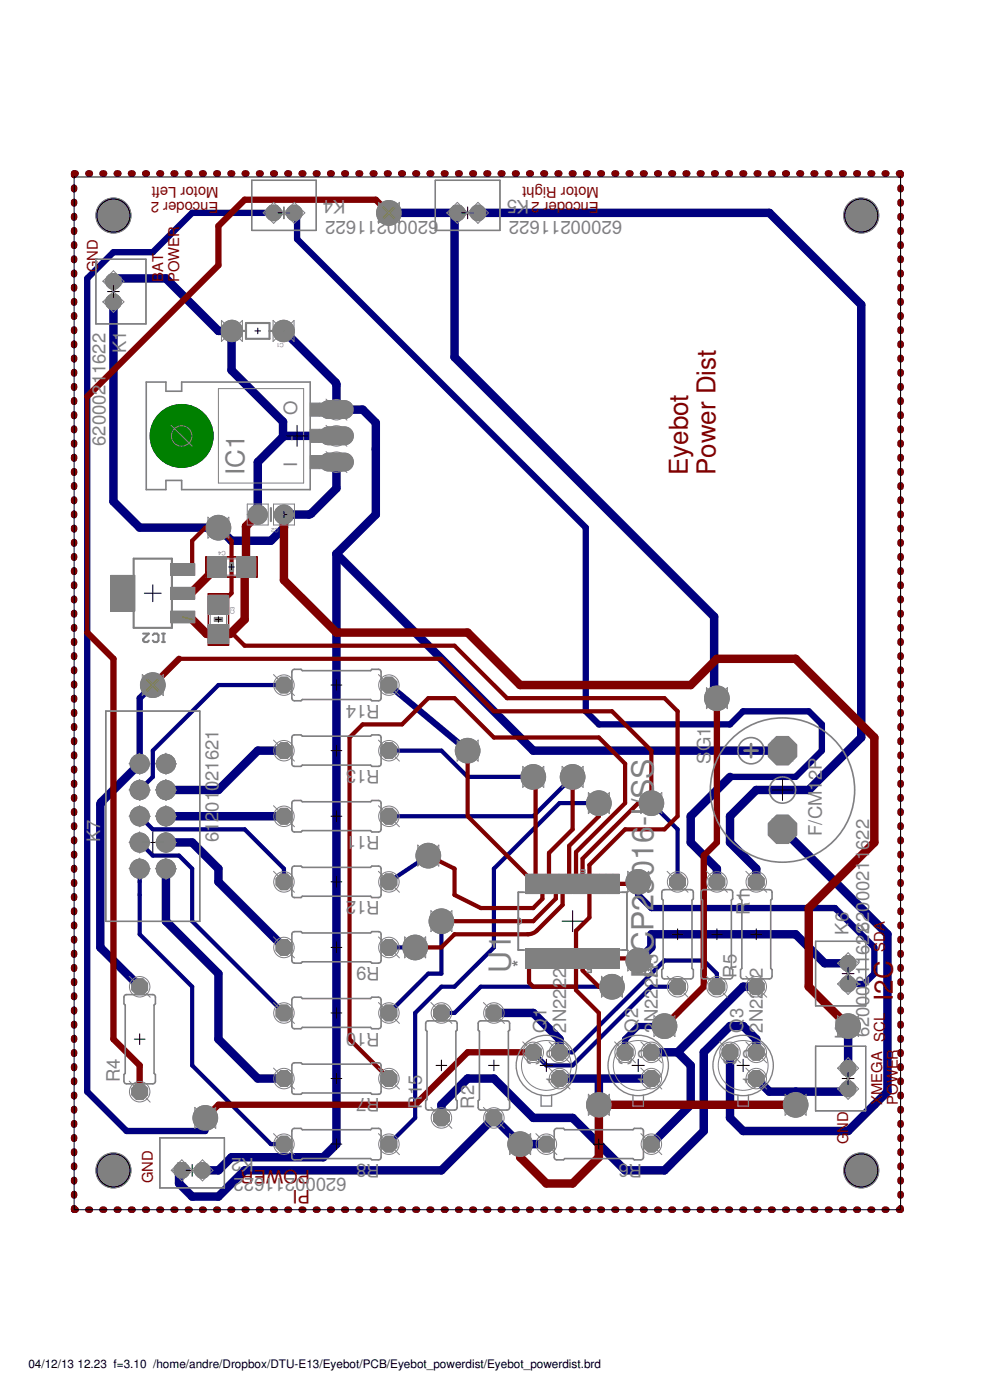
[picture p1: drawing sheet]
<svg xmlns="http://www.w3.org/2000/svg" width="297mm" height="420mm" viewBox="0 0 297 420" stroke-linecap="round" stroke-linejoin="round" font-family="sans-serif">
<defs><g id="words">
<g font-size="9.1" fill="#808080">
<text x="196.1" y="247.9" transform="rotate(-90 196.1 247.9)">-I/SS</text>
<text x="196.1" y="279.3" transform="rotate(-90 196.1 279.3)">P23016</text>
<text x="153.3" y="292" transform="rotate(-90 153.3 292)">U1</text>
<text x="196.1" y="293.5" transform="rotate(-90 196.1 293.5)">MC</text>
</g>
<text font-size="7.8" fill="#808080" x="73.4" y="142.6" transform="rotate(-90 73.4 142.6)">IC1</text>
<g font-size="7.8" fill="#800000">
<text x="206.4" y="142.6" transform="rotate(-90 206.4 142.6)">Eyebot</text>
<text x="214.7" y="142.6" transform="rotate(-90 214.7 142.6)">Power Dist</text>
<text x="267.8" y="300.4" transform="rotate(-90 267.8 300.4)">I2C</text>
</g>
<g font-size="5.5" fill="#808080">
<text x="83.6" y="61.5" transform="rotate(-180 83.6 61.5)">2</text>
<text x="89.8" y="61.5" transform="rotate(-180 89.8 61.5)">1</text>
<text x="103.7" y="60.1" transform="rotate(-180 103.7 60.1)">K4</text>
<text x="138.8" y="61.5" transform="rotate(-180 138.8 61.5)">2</text>
<text x="145" y="61.5" transform="rotate(-180 145 61.5)">1</text>
<text x="158.8" y="60.1" transform="rotate(-180 158.8 60.1)">K5</text>
<text x="113" y="66.2" transform="rotate(-180 113 66.2)">11622</text>
<text x="119.2" y="66.2" transform="rotate(-180 119.2 66.2)">02</text>
<text x="131.5" y="66.2" transform="rotate(-180 131.5 66.2)">6200</text>
<text x="186.7" y="66.2" transform="rotate(-180 186.7 66.2)">62000211622</text>
<text x="36.4" y="85.9" transform="rotate(-90 36.4 85.9)">2</text>
<text x="36.4" y="92.1" transform="rotate(-90 36.4 92.1)">1</text>
<text x="37.8" y="106" transform="rotate(-90 37.8 106)">K1</text>
<text x="89.1" y="124.5" transform="rotate(-90 89.1 124.5)">O</text>
<text x="31.7" y="133.8" transform="rotate(-90 31.7 133.8)">62000211622</text>
<text x="89.1" y="132.4" transform="rotate(-90 89.1 132.4)">-</text>
<text x="89.1" y="140.3" transform="rotate(-90 89.1 140.3)">I</text>
<text x="113.9" y="211.5" transform="rotate(-180 113.9 211.5)">R14</text>
<text x="44.2" y="232.7" transform="rotate(-90 44.2 232.7)">10</text>
<text x="113.9" y="231.2" transform="rotate(-180 113.9 231.2)">R13</text>
<text x="213.1" y="229.2" transform="rotate(-90 213.1 229.2)">SG1</text>
<text x="65.5" y="243.6" transform="rotate(-90 65.5 243.6)">01021621</text>
<text x="113.9" y="250.9" transform="rotate(-180 113.9 250.9)">R11</text>
<text x="246.6" y="250.9" transform="rotate(-90 246.6 250.9)">F/CM12P</text>
<text x="30.1" y="252.8" transform="rotate(-90 30.1 252.8)">K7</text>
<text x="65.5" y="252.8" transform="rotate(-90 65.5 252.8)">612</text>
<text x="113.9" y="270.5" transform="rotate(-180 113.9 270.5)">R12</text>
<text x="224.9" y="274.5" transform="rotate(-90 224.9 274.5)">R1</text>
<text x="254.6" y="280.5" transform="rotate(-90 254.6 280.5)">K6</text>
<text x="113.9" y="290.2" transform="rotate(-180 113.9 290.2)">R9</text>
<text x="157.8" y="290.2" transform="rotate(-90 157.8 290.2)">*</text>
<text x="197.4" y="293.4" transform="rotate(-90 197.4 293.4)">R3</text>
<text x="221" y="293.4" transform="rotate(-90 221 293.4)">R5</text>
<text x="228.9" y="293.6" transform="rotate(-90 228.9 293.6)">2</text>
<text x="256" y="290.6" transform="rotate(-90 256 290.6)">1</text>
<text x="256" y="296.8" transform="rotate(-90 256 296.8)">2</text>
<text x="113.9" y="309.9" transform="rotate(-180 113.9 309.9)">R10</text>
<text x="163.9" y="309.9" transform="rotate(-90 163.9 309.9)">Q1</text>
<text x="169.8" y="309.9" transform="rotate(-90 169.8 309.9)">2N2222</text>
<text x="191.5" y="309.9" transform="rotate(-90 191.5 309.9)">Q2</text>
<text x="197.4" y="309.9" transform="rotate(-90 197.4 309.9)">2</text>
<text x="197.4" y="306.8" transform="rotate(-90 197.4 306.8)">N2222</text>
<text x="223" y="309.9" transform="rotate(-90 223 309.9)">Q3</text>
<text x="228.9" y="309.9" transform="rotate(-90 228.9 309.9)">2N222</text>
<text x="254.6" y="312" transform="rotate(-90 254.6 312)">K3</text>
<text x="260.8" y="311.3" transform="rotate(-90 260.8 311.3)">6200021162262000211622</text>
<text x="167.9" y="317.8" transform="rotate(-90 167.9 317.8)">2</text>
<text x="195.4" y="317.8" transform="rotate(-90 195.4 317.8)">2</text>
<text x="226.9" y="317.8" transform="rotate(-90 226.9 317.8)">2</text>
<text x="162" y="319.8" transform="rotate(-90 162 319.8)">3</text>
<text x="189.5" y="319.8" transform="rotate(-90 189.5 319.8)">3</text>
<text x="221" y="319.8" transform="rotate(-90 221 319.8)">3</text>
<text x="256" y="322.1" transform="rotate(-90 256 322.1)">1</text>
<text x="36" y="324.9" transform="rotate(-90 36 324.9)">R4</text>
<text x="113.9" y="329.6" transform="rotate(-180 113.9 329.6)">R7</text>
<text x="167.9" y="325.7" transform="rotate(-90 167.9 325.7)">1</text>
<text x="195.4" y="325.7" transform="rotate(-90 195.4 325.7)">1</text>
<text x="226.9" y="325.7" transform="rotate(-90 226.9 325.7)">1</text>
<text x="256" y="328.3" transform="rotate(-90 256 328.3)">2</text>
<text x="126.5" y="332.7" transform="rotate(-90 126.5 332.7)">R15</text>
<text x="142.3" y="332.7" transform="rotate(-90 142.3 332.7)">R2</text>
<text x="76.2" y="347.5" transform="rotate(-180 76.2 347.5)">K2</text>
<text x="56.1" y="348.9" transform="rotate(-180 56.1 348.9)">2</text>
<text x="62.3" y="348.9" transform="rotate(-180 62.3 348.9)">1</text>
<text x="104" y="353.6" transform="rotate(-180 104 353.6)">62000211622</text>
<text x="113.9" y="349.3" transform="rotate(-180 113.9 349.3)">R8</text>
<text x="192.7" y="349.3" transform="rotate(-180 192.7 349.3)">R6</text>
</g>
<g font-size="5.5" fill="#800000">
<text x="93.1" y="351.2" transform="rotate(-180 93.1 351.2)">POWER</text>
<text x="93.1" y="357.1" transform="rotate(-180 93.1 357.1)">PI</text>
</g>
<g font-size="4.4" fill="#800000">
<text x="65.5" y="56" transform="rotate(-180 65.5 56)">Motor Left</text>
<text x="179.7" y="56" transform="rotate(-180 179.7 56)">Motor Right</text>
<text x="65.5" y="60.7" transform="rotate(-180 65.5 60.7)">Encoder 2</text>
<text x="179.7" y="60.7" transform="rotate(-180 179.7 60.7)">Encoder 2</text>
<text x="29.3" y="81.6" transform="rotate(-90 29.3 81.6)">GND</text>
<text x="49" y="84.6" transform="rotate(-90 49 84.6)">BAT</text>
<text x="53.7" y="84.6" transform="rotate(-90 53.7 84.6)">POWER</text>
<text x="265.5" y="285.6" transform="rotate(-90 265.5 285.6)">SDA</text>
<text x="264.7" y="331.6" transform="rotate(-90 264.7 331.6)">XMEGA SCL</text>
<text x="269.4" y="331.6" transform="rotate(-90 269.4 331.6)">POWER</text>
<text x="254.5" y="343.4" transform="rotate(-90 254.5 343.4)">GND</text>
<text x="45.8" y="355.2" transform="rotate(-90 45.8 355.2)">GND</text>
</g>
<g font-size="3.5">
<text x="8.5" y="410.7">04/12/13</text>
<text x="23.2" y="410.7">12.23 f=3.10 /home/andre/Dropbox/DTU-E13/Eyebot/PCB/Eyebot_powerdist/Eyebot_powerdist.brd</text>
</g>
<g font-size="1.8" fill="#808080">
<text x="83.6" y="158.4" transform="rotate(-180 83.6 158.4)">C2</text>
<text x="67.8" y="165.4" transform="rotate(-180 67.8 165.4)">C4</text>
<text x="70.3" y="184.2" transform="rotate(-90 70.3 184.2)">C3</text>
</g>
<text font-size="1.7" fill="#808080" x="85.2" y="102.9" transform="rotate(-180 85.2 102.9)">C1</text>
</g></defs>
<g fill="#808080" stroke="#808080" stroke-width=".3">
<circle cx="34" cy="351.3" r="5.3"/>
<circle cx="34" cy="64.7" r="5.3"/>
<circle cx="258.4" cy="64.7" r="5.3"/>
<circle cx="258.4" cy="351.3" r="5.3"/>
<circle cx="54.5" cy="130.8" r="5.4"/>
<circle cx="85.1" cy="99.3" r="3.2"/>
<circle cx="69.6" cy="99.3" r="3.2"/>
<circle cx="85.2" cy="154.5" r="2.88"/>
<circle cx="77.3" cy="154.5" r="2.88"/>
<circle cx="34" cy="90.6" r="2.35"/>
<circle cx="34" cy="84.4" r="2.35"/>
<circle cx="60.7" cy="351.3" r="2.35"/>
<circle cx="54.5" cy="351.3" r="2.35"/>
<circle cx="254.5" cy="320.6" r="2.35"/>
<circle cx="254.5" cy="326.8" r="2.35"/>
<circle cx="88.3" cy="63.9" r="2.35"/>
<circle cx="82.1" cy="63.9" r="2.35"/>
<circle cx="143.4" cy="63.9" r="2.35"/>
<circle cx="137.2" cy="63.9" r="2.35"/>
<circle cx="254.5" cy="289.1" r="2.35"/>
<circle cx="254.5" cy="295.3" r="2.35"/>
<circle cx="41.9" cy="260.7" r="2.88"/>
<circle cx="49.8" cy="260.7" r="2.88"/>
<circle cx="41.9" cy="252.9" r="2.88"/>
<circle cx="49.8" cy="252.9" r="2.88"/>
<circle cx="41.9" cy="245" r="2.88"/>
<circle cx="49.8" cy="245" r="2.88"/>
<circle cx="49.8" cy="237.1" r="2.88"/>
<circle cx="41.9" cy="237.1" r="2.88"/>
<circle cx="49.8" cy="229.2" r="2.88"/>
<circle cx="41.9" cy="229.2" r="2.88"/>
<circle cx="65.5" cy="158.4" r="3.7"/>
<circle cx="254.5" cy="308" r="3.7"/>
<circle cx="61.6" cy="335.5" r="3.7"/>
<circle cx="238.7" cy="331.6" r="3.7"/>
<circle cx="179.7" cy="331.6" r="3.7"/>
<circle cx="156.1" cy="343.4" r="3.7"/>
<circle cx="199.4" cy="308" r="3.7"/>
<circle cx="215.1" cy="209.6" r="3.7"/>
<circle cx="191.5" cy="264.7" r="3.7"/>
<circle cx="191.5" cy="288.3" r="3.7"/>
<circle cx="179.7" cy="241" r="3.7"/>
<circle cx="132.4" cy="276.5" r="3.7"/>
<circle cx="171.8" cy="233.2" r="3.7"/>
<circle cx="128.5" cy="256.8" r="3.7"/>
<circle cx="160" cy="233.2" r="3.7"/>
<circle cx="140.3" cy="225.3" r="3.7"/>
<circle cx="183.6" cy="296.1" r="3.7"/>
<circle cx="124.6" cy="284.4" r="3.7"/>
<circle cx="195.4" cy="241" r="3.7"/>
<circle cx="116.7" cy="63.9" r="3.7"/>
<circle cx="45.8" cy="205.6" r="3.7"/>
</g>
<g fill="#808080" stroke="#808080" stroke-width=".3">
<path d="M96.6 136.9l.6-.5 1.2-.4h5.1a2.69 2.69 0 0 1 2.5 2.7 2.69 2.69 0 0 1-2.5 2.7h-5.1a2.68 2.68 0 0 1-2.3-1.7 2.68 2.68 0 0 1 .5-2.8z"/>
<path d="M96.6 129.1l.6-.6 1.2-.4h5.1a2.69 2.69 0 0 1 2.5 2.7 2.69 2.69 0 0 1-2.5 2.7h-5.1a2.68 2.68 0 0 1-2.3-1.7 2.68 2.68 0 0 1 .5-2.7z"/>
<path d="M96.6 121.2l.6-.6 1.2-.4h5.1a2.69 2.69 0 0 1 2.5 2.7 2.69 2.69 0 0 1-2.5 2.7h-5.1a2.68 2.68 0 0 1-2.3-1.6 2.68 2.68 0 0 1 .5-2.8z"/>
<circle cx="167.9" cy="323.7" r="2.56"/>
<circle cx="167.9" cy="315.8" r="2.56"/>
<circle cx="160" cy="315.8" r="2.56"/>
<circle cx="195.4" cy="323.7" r="2.56"/>
<circle cx="195.4" cy="315.8" r="2.56"/>
<circle cx="187.6" cy="315.8" r="2.56"/>
<circle cx="215.1" cy="264.6" r="2.56"/>
<circle cx="215.1" cy="296.1" r="2.56"/>
<circle cx="148.2" cy="335.5" r="2.56"/>
<circle cx="148.2" cy="304" r="2.56"/>
<circle cx="203.3" cy="296.1" r="2.56"/>
<circle cx="203.3" cy="264.6" r="2.56"/>
<circle cx="41.9" cy="327.6" r="2.56"/>
<circle cx="41.9" cy="296.1" r="2.56"/>
<circle cx="226.9" cy="296.1" r="2.56"/>
<circle cx="226.9" cy="264.6" r="2.56"/>
<circle cx="195.4" cy="343.4" r="2.56"/>
<circle cx="163.9" cy="343.4" r="2.56"/>
<circle cx="116.7" cy="323.7" r="2.56"/>
<circle cx="85.2" cy="323.7" r="2.56"/>
<circle cx="116.7" cy="343.4" r="2.56"/>
<circle cx="85.2" cy="343.4" r="2.56"/>
<circle cx="116.7" cy="284.3" r="2.56"/>
<circle cx="85.2" cy="284.3" r="2.56"/>
<circle cx="116.7" cy="304" r="2.56"/>
<circle cx="85.2" cy="304" r="2.56"/>
<circle cx="116.7" cy="245" r="2.56"/>
<circle cx="85.2" cy="245" r="2.56"/>
<circle cx="116.7" cy="264.6" r="2.56"/>
<circle cx="85.2" cy="264.6" r="2.56"/>
<circle cx="116.7" cy="225.3" r="2.56"/>
<circle cx="85.2" cy="225.3" r="2.56"/>
<circle cx="116.7" cy="205.6" r="2.56"/>
<circle cx="85.2" cy="205.6" r="2.56"/>
<circle cx="226.9" cy="323.7" r="2.56"/>
<circle cx="226.9" cy="315.8" r="2.56"/>
<circle cx="219" cy="315.8" r="2.56"/>
<circle cx="234.8" cy="248.9" r="4.6"/>
<circle cx="234.8" cy="225.3" r="4.6"/>
<circle cx="132.4" cy="335.5" r="2.56"/>
<circle cx="132.4" cy="304" r="2.56"/>
</g>
<circle cx="54.5" cy="130.8" r="9.4" fill="#000080" stroke="#000080" stroke-width=".3"/>
<g fill="none" stroke="#000080" stroke-width="2.5">
<path d="M116.7 63.9h20.5l-.8 .8v42.5l77.9 77.9v23.6M143.4 63.9h87.4l27.6 27.5v129.9l-15.7 15.8h-15.8l-7.9 7.9v7.8l7.9 7.9v3.9M34 90.6v59.9l7.9 7.8h23.6l4 4h11.8l3.9-4v-3.9l8-.1 7.7-7.7v-7.9M34 84.4l.9-.8h14.9l15.7 15.7h4.1l-.1 11.8 15.4 15.5v4.5M85.2 99.3l15.6 15.7 .1 7.9h7.9l4 4v27.5l-11.9 11.8M84.9 131.1l-7.6 7.6v15.7M100.9 130.8h-15.3l-.7 .3M100.9 166.2v177.2l-3.9 3.9h-27.5l-4 3.9h-4.8M100.9 166.2l59.1 59.1h74.8M41.9 229.2l-11.5 11.5-.3 .7v42.9l11.8 11.8M85.2 225.3h-7.9l-11.8 11.8h-15.7M219 233.2l-11.8 11.8v7.8l7.9 7.9v3.9"/>
<path d="M49.8 252.8h7.9l7.8 7.9v3.9l19.7 19.7M49.8 245h35.4M234.8 248.9l31.5 31.5v47.2l-11.8 11.8h-31.5l-4-3.9v-19.7M49.8 260.7v15.8l15.7 15.7v19.7l11.8 11.8h7.9M191.5 288.3l3.9-4v-3.9h43.3l8.7 8.7h7.1M226.9 296.1h-3.9l-19.7 19.7M148.2 304h11.8l7.9 7.9v3.9M195.4 315.8h7.9M203.3 315.8l3.9 3.9v11.9l-11.8 11.8M226.9 315.8v-3.9l-3.9-4h-4l-7.8 7.9v23.6l-11.8 11.8h-11.8l-15.8-15.7h-11.8l-11.8-11.8h-7.9l-7.9 7.9v3.9M254.5 307.9v12.7M167.9 323.7h27.5"/>
<path d="M179.7 323.7v7.9M226.9 323.7l3.9 3.9h23.7M238.7 327.6v4M163.9 343.4h-7.8l-7.9-7.9-15.8 15.7h-59l-7.9 7.9h-7.8l-4-3.9v-3.1l.8-.9"/>
</g>
<g fill="none" stroke="#000080" stroke-width="1.3">
<path d="M85.2 205.6h-19.7l-19.7 19.7v7.9l-3.9 3.9M116.7 225.3h15.7l7.9 7.9h19.7M171.8 233.2l-11.8 11.8h-43.3M41.9 252.8l3.9 4h7.9l4 3.9v15.8l27.5 27.5M41.9 245l3.9 3.9h27.6l11.8 11.8v3.9M128.5 256.8l-11.8 7.8M179.7 241h-11.8l-19.7 19.7v23.6l-11.8 11.8h-4l-7.8 7.9v31.5l-7.9 7.9M195.4 241l7.9 7.9v15.7M41.9 260.7v19.7l15.8 15.7v23.6l23.6 23.7h3.9M132.4 276.5v15.7h-3.9l-11.8 11.8M116.7 284.3h7.9M183.6 296.1h-39.3l-7.9 7.9h-4"/>
<path d="M203.3 296.1h-7.9l-23.6 23.6h-7.9l-3.9-3.9M215.1 296.1v-3.9l-3.9-3.9h-11.8l-27.6 27.5h-3.9"/>
</g>
<g fill="none" stroke="#000080" stroke-width="1.9">
<path d="M22.2 56.3v.5M22.7 52.1h-.5v.5M26.5 52.1h.5M30.8 52.1h.4M35 52.1h.5M39.3 52.1h.5M43.6 52.1h.4M47.8 52.1h.5M52.1 52.1h.5M56.4 52.1h.5M60.6 52.1h.5M64.9 52.1h.5"/>
<path d="M69.2 52.1h.5M73.4 52.1h.5M77.7 52.1h.5M82 52.1h.4M86.2 52.1h.5M90.5 52.1h.5M94.8 52.1h.4M99 52.1h.5M103.3 52.1h.5M107.6 52.1h.5M111.8 52.1h.5M116.1 52.1h.5"/>
<path d="M120.4 52.1h.5M124.6 52.1h.5M128.9 52.1h.5M133.2 52.1h.5M137.4 52.1h.5M141.7 52.1h.5M146 52.1h.5M150.2 52.1h.5M154.5 52.1h.5M158.8 52.1h.5M163 52.1h.5M167.3 52.1h.5"/>
<path d="M171.6 52.1h.5M175.9 52.1h.4M180.1 52.1h.5M184.4 52.1h.5M188.6 52.1h.5M192.9 52.1h.5M197.2 52.1h.5M201.4 52.1h.5M205.7 52.1h.5M210 52.1h.5M214.2 52.1h.5M218.5 52.1h.5"/>
<path d="M222.8 52.1h.5M227.1 52.1h.4M231.3 52.1h.5M235.6 52.1h.5M239.9 52.1h.4M244.1 52.1h.5M248.4 52.1h.5M252.7 52.1h.5M256.9 52.1h.5M261.2 52.1h.5M265.5 52.1h.4M269.7 52.1h.5v.5"/>
<path d="M270.2 56.3v.5M22.2 60.6v.5M22.2 64.8v.5M22.2 69.1v.5M22.2 73.3v.5M22.2 77.6v.5M82.1 63.9h-24.4l-11.9 11.8h-11.8l-7.8 7.9v244l11.8 11.8h23.6v-3.9M88.3 63.9l.8 .8v7.1l86.6 86.5v55.2l4 3.9h39.3l4-3.9h19.7l3.9 3.9v7.9l-7.9 7.9h-19.7M270.2 60.6v.5M270.2 64.8v.5M270.2 69.1v.5M270.2 73.3v.5"/>
<path d="M270.2 77.6v.5M22.2 81.9v.4M22.2 86.1v.5M22.2 90.4v.4M22.2 94.6v.5M22.2 98.9v.4M270.2 81.9v.4M270.2 86.1v.5M270.2 90.4v.4M270.2 94.6v.5M270.2 98.9v.4M22.2 103.1v.5"/>
<path d="M22.2 107.4v.4M22.2 111.6v.5M22.2 115.9v.5M270.2 103.1v.5M270.2 107.4v.4M270.2 111.6v.5M270.2 115.9v.5M22.2 120.1v.5M22.2 124.4v.5M22.2 128.6v.5M22.2 132.9v.5M22.2 137.1v.5"/>
<path d="M270.2 120.1v.5M270.2 124.4v.5M270.2 128.6v.5M270.2 132.9v.5M270.2 137.1v.5M22.2 141.4v.5M22.2 145.6v.5M22.2 149.9v.5M22.2 154.2v.4M22.2 158.4v.5M270.2 141.4v.5M270.2 145.6v.5"/>
<path d="M270.2 149.9v.5M270.2 154.2v.4M270.2 158.4v.5M22.2 162.7v.4M22.2 166.9v.5M22.2 171.2v.4M22.2 175.4v.5M22.2 179.7v.4M270.2 162.7v.4M270.2 166.9v.5M270.2 171.2v.4M270.2 175.4v.5"/>
<path d="M270.2 179.7v.4M22.2 183.9v.5M22.2 188.2v.5M22.2 192.4v.5M22.2 196.7v.5M270.2 183.9v.5M270.2 188.2v.5M270.2 192.4v.5M270.2 196.7v.5M22.2 201v.4M22.2 205.2v.5M22.2 209.4v.5"/>
<path d="M22.2 213.7v.5M22.2 218v.4M45.8 205.6l-3.9 3.9v19.7M116.7 205.6l23.6 19.7M214.3 208.7l.8 .8M270.2 201v.4M270.2 205.2v.5M270.2 209.4v.5M270.2 213.7v.5M270.2 218v.4M22.2 222.2v.5M22.2 226.5v.4"/>
<path d="M22.2 230.7v.5M22.2 235v.5M22.2 239.2v.5M270.2 222.2v.5M270.2 226.5v.4M270.2 230.7v.5M270.2 235v.5M270.2 239.2v.5M22.2 243.5v.4M22.2 247.7v.5M22.2 252v.5M22.2 256.2v.5"/>
<path d="M270.2 243.5v.4M270.2 247.7v.5M270.2 252v.5M270.2 256.2v.5M22.2 260.5v.5M22.2 264.8v.4M22.2 269v.5M22.2 273.3v.4M22.2 277.5v.5M191.5 264.6v4l3.9 3.9h55.1l11.8 11.8v7.9l-3.1 3.1h-4.7M270.2 260.5v.5M270.2 264.8v.4"/>
<path d="M270.2 269v.5M270.2 273.3v.4M270.2 277.5v.5M22.2 281.8v.4M22.2 286v.5M22.2 290.3v.4M22.2 294.5v.5M22.2 298.8v.5M270.2 281.8v.4M270.2 286v.5M270.2 290.3v.4M270.2 294.5v.5"/>
<path d="M270.2 298.8v.5M22.2 303v.5M22.2 307.3v.5M22.2 311.5v.5M22.2 315.8v.5M199.4 307.9h-7.9l-3.9 4v3.9M270.2 303v.5M270.2 307.3v.5M270.2 311.5v.5M270.2 315.8v.5M22.2 320v.5M22.2 324.3v.5"/>
<path d="M22.2 328.5v.5M22.2 332.8v.5M22.2 337.1v.4M270.2 320v.5M270.2 324.3v.5M270.2 328.5v.5M270.2 332.8v.5M270.2 337.1v.4M22.2 341.3v.5M22.2 345.6v.4M22.2 349.8v.5M22.2 354.1v.4"/>
<path d="M22.2 358.3v.5M270.2 341.3v.5M270.2 345.6v.4M270.2 349.8v.5M270.2 354.1v.4M270.2 358.3v.5M22.2 362.6v.5h.5M26.5 363.1h.5M30.8 363.1h.4M35 363.1h.5M39.3 363.1h.5M43.6 363.1h.4"/>
<path d="M47.8 363.1h.5M52.1 363.1h.5M56.4 363.1h.5M60.6 363.1h.5M64.9 363.1h.5M69.2 363.1h.5M73.4 363.1h.5M77.7 363.1h.5M82 363.1h.4M86.2 363.1h.5M90.5 363.1h.5M94.8 363.1h.4"/>
<path d="M99 363.1h.5M103.3 363.1h.5M107.6 363.1h.5M111.8 363.1h.5M116.1 363.1h.5M120.4 363.1h.5M124.6 363.1h.5M128.9 363.1h.5M133.2 363.1h.5M137.4 363.1h.5M141.7 363.1h.5M146 363.1h.5"/>
<path d="M150.2 363.1h.5M154.5 363.1h.5M158.8 363.1h.5M163 363.1h.5M167.3 363.1h.5M171.6 363.1h.5M175.9 363.1h.4M180.1 363.1h.5M184.4 363.1h.5M188.6 363.1h.5M192.9 363.1h.5M197.2 363.1h.5"/>
<path d="M201.4 363.1h.5M205.7 363.1h.5M210 363.1h.5M214.2 363.1h.5M218.5 363.1h.5M222.8 363.1h.5M227.1 363.1h.4M231.3 363.1h.5M235.6 363.1h.5M239.9 363.1h.4M244.1 363.1h.5M248.4 363.1h.5"/>
<path d="M252.7 363.1h.5M256.9 363.1h.5M261.2 363.1h.5M265.5 363.1h.4M270.2 362.6v.5h-.5"/>
</g>
<path d="M98.6 138.7h4.7" fill="none" stroke="#008000" stroke-width="4.7"/>
<circle cx="100.9" cy="138.7" r="1.57" fill="#fff" stroke="#000" stroke-width=".3"/>
<path d="M98.6 130.8h4.7" fill="none" stroke="#008000" stroke-width="4.7"/>
<circle cx="100.9" cy="130.8" r="1.57" fill="#fff" stroke="#000" stroke-width=".3"/>
<path d="M98.6 122.9h4.7" fill="none" stroke="#008000" stroke-width="4.7"/>
<circle cx="100.9" cy="123" r="1.57" fill="#fff" stroke="#000" stroke-width=".3"/>
<circle cx="85.1" cy="99.3" r="2.92" fill="#008000" stroke="#008000" stroke-width=".3"/>
<circle cx="85.1" cy="99.3" r="1.4" fill="#fff" stroke="#000" stroke-width=".3"/>
<circle cx="69.6" cy="99.3" r="2.92" fill="#008000" stroke="#008000" stroke-width=".3"/>
<circle cx="69.6" cy="99.3" r="1.4" fill="#fff" stroke="#000" stroke-width=".3"/>
<circle cx="85.2" cy="154.5" r="2.56" fill="#008000" stroke="#008000" stroke-width=".3"/>
<circle cx="85.2" cy="154.5" r="1.08" fill="#fff" stroke="#000" stroke-width=".3"/>
<circle cx="77.3" cy="154.5" r="2.56" fill="#008000" stroke="#008000" stroke-width=".3"/>
<circle cx="77.3" cy="154.5" r="1.08" fill="#fff" stroke="#000" stroke-width=".3"/>
<circle cx="167.9" cy="323.7" r="2.22" fill="#008000" stroke="#008000" stroke-width=".3"/>
<circle cx="167.9" cy="323.7" r="1.27" fill="#fff" stroke="#000" stroke-width=".3"/>
<circle cx="167.9" cy="315.8" r="2.22" fill="#008000" stroke="#008000" stroke-width=".3"/>
<circle cx="167.9" cy="315.8" r="1.27" fill="#fff" stroke="#000" stroke-width=".3"/>
<circle cx="160" cy="315.8" r="2.22" fill="#008000" stroke="#008000" stroke-width=".3"/>
<circle cx="160" cy="315.8" r="1.27" fill="#fff" stroke="#000" stroke-width=".3"/>
<circle cx="195.4" cy="323.7" r="2.22" fill="#008000" stroke="#008000" stroke-width=".3"/>
<circle cx="195.4" cy="323.7" r="1.27" fill="#fff" stroke="#000" stroke-width=".3"/>
<circle cx="195.4" cy="315.8" r="2.22" fill="#008000" stroke="#008000" stroke-width=".3"/>
<circle cx="195.4" cy="315.8" r="1.27" fill="#fff" stroke="#000" stroke-width=".3"/>
<circle cx="187.6" cy="315.8" r="2.22" fill="#008000" stroke="#008000" stroke-width=".3"/>
<circle cx="187.6" cy="315.8" r="1.27" fill="#fff" stroke="#000" stroke-width=".3"/>
<circle cx="215.1" cy="264.6" r="2.22" fill="#008000" stroke="#008000" stroke-width=".3"/>
<circle cx="215.1" cy="264.7" r="1.27" fill="#fff" stroke="#000" stroke-width=".3"/>
<circle cx="215.1" cy="296.1" r="2.22" fill="#008000" stroke="#008000" stroke-width=".3"/>
<circle cx="215.1" cy="296.1" r="1.27" fill="#fff" stroke="#000" stroke-width=".3"/>
<circle cx="148.2" cy="335.5" r="2.22" fill="#008000" stroke="#008000" stroke-width=".3"/>
<circle cx="148.2" cy="335.5" r="1.27" fill="#fff" stroke="#000" stroke-width=".3"/>
<circle cx="148.2" cy="304" r="2.22" fill="#008000" stroke="#008000" stroke-width=".3"/>
<circle cx="148.2" cy="304" r="1.27" fill="#fff" stroke="#000" stroke-width=".3"/>
<circle cx="203.3" cy="296.1" r="2.22" fill="#008000" stroke="#008000" stroke-width=".3"/>
<circle cx="203.3" cy="296.1" r="1.27" fill="#fff" stroke="#000" stroke-width=".3"/>
<circle cx="203.3" cy="264.6" r="2.22" fill="#008000" stroke="#008000" stroke-width=".3"/>
<circle cx="203.3" cy="264.7" r="1.27" fill="#fff" stroke="#000" stroke-width=".3"/>
<circle cx="41.9" cy="327.6" r="2.22" fill="#008000" stroke="#008000" stroke-width=".3"/>
<circle cx="41.9" cy="327.6" r="1.27" fill="#fff" stroke="#000" stroke-width=".3"/>
<circle cx="41.9" cy="296.1" r="2.22" fill="#008000" stroke="#008000" stroke-width=".3"/>
<circle cx="41.9" cy="296.1" r="1.27" fill="#fff" stroke="#000" stroke-width=".3"/>
<circle cx="226.9" cy="296.1" r="2.22" fill="#008000" stroke="#008000" stroke-width=".3"/>
<circle cx="226.9" cy="296.1" r="1.27" fill="#fff" stroke="#000" stroke-width=".3"/>
<circle cx="226.9" cy="264.6" r="2.22" fill="#008000" stroke="#008000" stroke-width=".3"/>
<circle cx="226.9" cy="264.7" r="1.27" fill="#fff" stroke="#000" stroke-width=".3"/>
<circle cx="195.4" cy="343.4" r="2.22" fill="#008000" stroke="#008000" stroke-width=".3"/>
<circle cx="195.4" cy="343.4" r="1.27" fill="#fff" stroke="#000" stroke-width=".3"/>
<circle cx="163.9" cy="343.4" r="2.22" fill="#008000" stroke="#008000" stroke-width=".3"/>
<circle cx="163.9" cy="343.4" r="1.27" fill="#fff" stroke="#000" stroke-width=".3"/>
<circle cx="34" cy="90.6" r="2.03" fill="#008000" stroke="#008000" stroke-width=".3"/>
<circle cx="34" cy="90.6" r="1.25" fill="#fff" stroke="#000" stroke-width=".3"/>
<circle cx="34" cy="84.4" r="2.03" fill="#008000" stroke="#008000" stroke-width=".3"/>
<circle cx="34" cy="84.4" r="1.25" fill="#fff" stroke="#000" stroke-width=".3"/>
<circle cx="60.7" cy="351.3" r="2.03" fill="#008000" stroke="#008000" stroke-width=".3"/>
<circle cx="60.7" cy="351.3" r="1.25" fill="#fff" stroke="#000" stroke-width=".3"/>
<circle cx="54.5" cy="351.3" r="2.03" fill="#008000" stroke="#008000" stroke-width=".3"/>
<circle cx="54.5" cy="351.3" r="1.25" fill="#fff" stroke="#000" stroke-width=".3"/>
<circle cx="254.5" cy="320.6" r="2.03" fill="#008000" stroke="#008000" stroke-width=".3"/>
<circle cx="254.5" cy="320.6" r="1.25" fill="#fff" stroke="#000" stroke-width=".3"/>
<circle cx="254.5" cy="326.8" r="2.03" fill="#008000" stroke="#008000" stroke-width=".3"/>
<circle cx="254.5" cy="326.8" r="1.25" fill="#fff" stroke="#000" stroke-width=".3"/>
<circle cx="88.3" cy="63.9" r="2.03" fill="#008000" stroke="#008000" stroke-width=".3"/>
<circle cx="88.3" cy="63.9" r="1.25" fill="#fff" stroke="#000" stroke-width=".3"/>
<circle cx="82.1" cy="63.9" r="2.03" fill="#008000" stroke="#008000" stroke-width=".3"/>
<circle cx="82.1" cy="63.9" r="1.25" fill="#fff" stroke="#000" stroke-width=".3"/>
<circle cx="143.4" cy="63.9" r="2.03" fill="#008000" stroke="#008000" stroke-width=".3"/>
<circle cx="143.4" cy="63.9" r="1.25" fill="#fff" stroke="#000" stroke-width=".3"/>
<circle cx="137.2" cy="63.9" r="2.03" fill="#008000" stroke="#008000" stroke-width=".3"/>
<circle cx="137.2" cy="63.9" r="1.25" fill="#fff" stroke="#000" stroke-width=".3"/>
<circle cx="254.5" cy="289.1" r="2.03" fill="#008000" stroke="#008000" stroke-width=".3"/>
<circle cx="254.5" cy="289.1" r="1.25" fill="#fff" stroke="#000" stroke-width=".3"/>
<circle cx="254.5" cy="295.3" r="2.03" fill="#008000" stroke="#008000" stroke-width=".3"/>
<circle cx="254.5" cy="295.3" r="1.25" fill="#fff" stroke="#000" stroke-width=".3"/>
<circle cx="41.9" cy="260.7" r="2.56" fill="#008000" stroke="#008000" stroke-width=".3"/>
<circle cx="41.9" cy="260.7" r="1.71" fill="#fff" stroke="#000" stroke-width=".3"/>
<circle cx="49.8" cy="260.7" r="2.56" fill="#008000" stroke="#008000" stroke-width=".3"/>
<circle cx="49.8" cy="260.7" r="1.71" fill="#fff" stroke="#000" stroke-width=".3"/>
<circle cx="41.9" cy="252.9" r="2.56" fill="#008000" stroke="#008000" stroke-width=".3"/>
<circle cx="41.9" cy="252.9" r="1.71" fill="#fff" stroke="#000" stroke-width=".3"/>
<circle cx="49.8" cy="252.9" r="2.56" fill="#008000" stroke="#008000" stroke-width=".3"/>
<circle cx="49.8" cy="252.9" r="1.71" fill="#fff" stroke="#000" stroke-width=".3"/>
<circle cx="41.9" cy="245" r="2.56" fill="#008000" stroke="#008000" stroke-width=".3"/>
<circle cx="41.9" cy="245" r="1.71" fill="#fff" stroke="#000" stroke-width=".3"/>
<circle cx="49.8" cy="245" r="2.56" fill="#008000" stroke="#008000" stroke-width=".3"/>
<circle cx="49.8" cy="245" r="1.71" fill="#fff" stroke="#000" stroke-width=".3"/>
<circle cx="49.8" cy="237.1" r="2.56" fill="#008000" stroke="#008000" stroke-width=".3"/>
<circle cx="49.8" cy="237.1" r="1.71" fill="#fff" stroke="#000" stroke-width=".3"/>
<circle cx="41.9" cy="237.1" r="2.56" fill="#008000" stroke="#008000" stroke-width=".3"/>
<circle cx="41.9" cy="237.1" r="1.71" fill="#fff" stroke="#000" stroke-width=".3"/>
<circle cx="49.8" cy="229.2" r="2.56" fill="#008000" stroke="#008000" stroke-width=".3"/>
<circle cx="49.8" cy="229.2" r="1.71" fill="#fff" stroke="#000" stroke-width=".3"/>
<circle cx="41.9" cy="229.2" r="2.56" fill="#008000" stroke="#008000" stroke-width=".3"/>
<circle cx="41.9" cy="229.2" r="1.71" fill="#fff" stroke="#000" stroke-width=".3"/>
<circle cx="116.7" cy="323.7" r="2.22" fill="#008000" stroke="#008000" stroke-width=".3"/>
<circle cx="116.7" cy="323.7" r="1.27" fill="#fff" stroke="#000" stroke-width=".3"/>
<circle cx="85.2" cy="323.7" r="2.22" fill="#008000" stroke="#008000" stroke-width=".3"/>
<circle cx="85.2" cy="323.7" r="1.27" fill="#fff" stroke="#000" stroke-width=".3"/>
<circle cx="116.7" cy="343.4" r="2.22" fill="#008000" stroke="#008000" stroke-width=".3"/>
<circle cx="116.7" cy="343.4" r="1.27" fill="#fff" stroke="#000" stroke-width=".3"/>
<circle cx="85.2" cy="343.4" r="2.22" fill="#008000" stroke="#008000" stroke-width=".3"/>
<circle cx="85.2" cy="343.4" r="1.27" fill="#fff" stroke="#000" stroke-width=".3"/>
<circle cx="116.7" cy="284.3" r="2.22" fill="#008000" stroke="#008000" stroke-width=".3"/>
<circle cx="116.7" cy="284.4" r="1.27" fill="#fff" stroke="#000" stroke-width=".3"/>
<circle cx="85.2" cy="284.3" r="2.22" fill="#008000" stroke="#008000" stroke-width=".3"/>
<circle cx="85.2" cy="284.4" r="1.27" fill="#fff" stroke="#000" stroke-width=".3"/>
<circle cx="116.7" cy="304" r="2.22" fill="#008000" stroke="#008000" stroke-width=".3"/>
<circle cx="116.7" cy="304" r="1.27" fill="#fff" stroke="#000" stroke-width=".3"/>
<circle cx="85.2" cy="304" r="2.22" fill="#008000" stroke="#008000" stroke-width=".3"/>
<circle cx="85.2" cy="304" r="1.27" fill="#fff" stroke="#000" stroke-width=".3"/>
<circle cx="116.7" cy="245" r="2.22" fill="#008000" stroke="#008000" stroke-width=".3"/>
<circle cx="116.7" cy="245" r="1.27" fill="#fff" stroke="#000" stroke-width=".3"/>
<circle cx="85.2" cy="245" r="2.22" fill="#008000" stroke="#008000" stroke-width=".3"/>
<circle cx="85.2" cy="245" r="1.27" fill="#fff" stroke="#000" stroke-width=".3"/>
<circle cx="116.7" cy="264.6" r="2.22" fill="#008000" stroke="#008000" stroke-width=".3"/>
<circle cx="116.7" cy="264.7" r="1.27" fill="#fff" stroke="#000" stroke-width=".3"/>
<circle cx="85.2" cy="264.6" r="2.22" fill="#008000" stroke="#008000" stroke-width=".3"/>
<circle cx="85.2" cy="264.7" r="1.27" fill="#fff" stroke="#000" stroke-width=".3"/>
<circle cx="116.7" cy="225.3" r="2.22" fill="#008000" stroke="#008000" stroke-width=".3"/>
<circle cx="116.7" cy="225.3" r="1.27" fill="#fff" stroke="#000" stroke-width=".3"/>
<circle cx="85.2" cy="225.3" r="2.22" fill="#008000" stroke="#008000" stroke-width=".3"/>
<circle cx="85.2" cy="225.3" r="1.27" fill="#fff" stroke="#000" stroke-width=".3"/>
<circle cx="116.7" cy="205.6" r="2.22" fill="#008000" stroke="#008000" stroke-width=".3"/>
<circle cx="116.7" cy="205.6" r="1.27" fill="#fff" stroke="#000" stroke-width=".3"/>
<circle cx="85.2" cy="205.6" r="2.22" fill="#008000" stroke="#008000" stroke-width=".3"/>
<circle cx="85.2" cy="205.6" r="1.27" fill="#fff" stroke="#000" stroke-width=".3"/>
<circle cx="226.9" cy="323.7" r="2.22" fill="#008000" stroke="#008000" stroke-width=".3"/>
<circle cx="226.9" cy="323.7" r="1.27" fill="#fff" stroke="#000" stroke-width=".3"/>
<circle cx="226.9" cy="315.8" r="2.22" fill="#008000" stroke="#008000" stroke-width=".3"/>
<circle cx="226.9" cy="315.8" r="1.27" fill="#fff" stroke="#000" stroke-width=".3"/>
<circle cx="219" cy="315.8" r="2.22" fill="#008000" stroke="#008000" stroke-width=".3"/>
<circle cx="219" cy="315.8" r="1.27" fill="#fff" stroke="#000" stroke-width=".3"/>
<circle cx="234.8" cy="248.9" r="4.3" fill="#008000" stroke="#008000" stroke-width=".3"/>
<circle cx="234.8" cy="248.9" r="1.57" fill="#fff" stroke="#000" stroke-width=".3"/>
<circle cx="234.8" cy="225.3" r="4.3" fill="#008000" stroke="#008000" stroke-width=".3"/>
<circle cx="234.8" cy="225.3" r="1.57" fill="#fff" stroke="#000" stroke-width=".3"/>
<circle cx="132.4" cy="335.5" r="2.22" fill="#008000" stroke="#008000" stroke-width=".3"/>
<circle cx="132.4" cy="335.5" r="1.27" fill="#fff" stroke="#000" stroke-width=".3"/>
<circle cx="132.4" cy="304" r="2.22" fill="#008000" stroke="#008000" stroke-width=".3"/>
<circle cx="132.4" cy="304" r="1.27" fill="#fff" stroke="#000" stroke-width=".3"/>
<circle cx="65.5" cy="158.4" r="3.4" fill="#008000" stroke="#008000" stroke-width=".3"/>
<circle cx="65.5" cy="158.4" r="1.4" fill="#fff" stroke="#000" stroke-width=".3"/>
<circle cx="254.5" cy="308" r="3.4" fill="#008000" stroke="#008000" stroke-width=".3"/>
<circle cx="254.5" cy="308" r="1.4" fill="#fff" stroke="#000" stroke-width=".3"/>
<circle cx="61.6" cy="335.5" r="3.4" fill="#008000" stroke="#008000" stroke-width=".3"/>
<circle cx="61.6" cy="335.5" r="1.4" fill="#fff" stroke="#000" stroke-width=".3"/>
<circle cx="238.7" cy="331.6" r="3.4" fill="#008000" stroke="#008000" stroke-width=".3"/>
<circle cx="238.7" cy="331.6" r="1.4" fill="#fff" stroke="#000" stroke-width=".3"/>
<circle cx="179.7" cy="331.6" r="3.4" fill="#008000" stroke="#008000" stroke-width=".3"/>
<circle cx="179.7" cy="331.6" r="1.4" fill="#fff" stroke="#000" stroke-width=".3"/>
<circle cx="156.1" cy="343.4" r="3.4" fill="#008000" stroke="#008000" stroke-width=".3"/>
<circle cx="156.1" cy="343.4" r="1.4" fill="#fff" stroke="#000" stroke-width=".3"/>
<circle cx="199.4" cy="308" r="3.4" fill="#008000" stroke="#008000" stroke-width=".3"/>
<circle cx="199.4" cy="308" r="1.4" fill="#fff" stroke="#000" stroke-width=".3"/>
<circle cx="215.1" cy="209.6" r="3.4" fill="#008000" stroke="#008000" stroke-width=".3"/>
<circle cx="215.1" cy="209.6" r="1.4" fill="#fff" stroke="#000" stroke-width=".3"/>
<circle cx="191.5" cy="264.7" r="3.4" fill="#008000" stroke="#008000" stroke-width=".3"/>
<circle cx="191.5" cy="264.7" r="1.4" fill="#fff" stroke="#000" stroke-width=".3"/>
<circle cx="191.5" cy="288.3" r="3.4" fill="#008000" stroke="#008000" stroke-width=".3"/>
<circle cx="191.5" cy="288.3" r="1.4" fill="#fff" stroke="#000" stroke-width=".3"/>
<circle cx="179.7" cy="241" r="3.4" fill="#008000" stroke="#008000" stroke-width=".3"/>
<circle cx="179.7" cy="241" r="1.4" fill="#fff" stroke="#000" stroke-width=".3"/>
<circle cx="132.4" cy="276.5" r="3.4" fill="#008000" stroke="#008000" stroke-width=".3"/>
<circle cx="132.4" cy="276.5" r="1.4" fill="#fff" stroke="#000" stroke-width=".3"/>
<circle cx="171.8" cy="233.2" r="3.4" fill="#008000" stroke="#008000" stroke-width=".3"/>
<circle cx="171.8" cy="233.2" r="1.4" fill="#fff" stroke="#000" stroke-width=".3"/>
<circle cx="128.5" cy="256.8" r="3.4" fill="#008000" stroke="#008000" stroke-width=".3"/>
<circle cx="128.5" cy="256.8" r="1.4" fill="#fff" stroke="#000" stroke-width=".3"/>
<circle cx="160" cy="233.2" r="3.4" fill="#008000" stroke="#008000" stroke-width=".3"/>
<circle cx="160" cy="233.2" r="1.4" fill="#fff" stroke="#000" stroke-width=".3"/>
<circle cx="140.3" cy="225.3" r="3.4" fill="#008000" stroke="#008000" stroke-width=".3"/>
<circle cx="140.3" cy="225.3" r="1.4" fill="#fff" stroke="#000" stroke-width=".3"/>
<circle cx="183.6" cy="296.1" r="3.4" fill="#008000" stroke="#008000" stroke-width=".3"/>
<circle cx="183.6" cy="296.1" r="1.4" fill="#fff" stroke="#000" stroke-width=".3"/>
<circle cx="124.6" cy="284.4" r="3.4" fill="#008000" stroke="#008000" stroke-width=".3"/>
<circle cx="124.6" cy="284.4" r="1.4" fill="#fff" stroke="#000" stroke-width=".3"/>
<circle cx="195.4" cy="241" r="3.4" fill="#008000" stroke="#008000" stroke-width=".3"/>
<circle cx="195.4" cy="241" r="1.4" fill="#fff" stroke="#000" stroke-width=".3"/>
<circle cx="116.7" cy="63.9" r="3.4" fill="#008000" stroke="#008000" stroke-width=".3"/>
<circle cx="116.7" cy="63.9" r="1.4" fill="#fff" stroke="#000" stroke-width=".3"/>
<circle cx="45.8" cy="205.6" r="3.4" fill="#008000" stroke="#008000" stroke-width=".3"/>
<circle cx="45.8" cy="205.6" r="1.4" fill="#fff" stroke="#000" stroke-width=".3"/>
<g fill="#800000" stroke="#800000" stroke-width=".3">
<path d="M33.5 173h6.7v10.1h-6.7z"/>
<path d="M51.5 176.6h6.6v2.9h-6.6z"/>
<path d="M51.5 183.7h6.6v2.9h-6.6z"/>
<path d="M51.5 169.4h6.6v3h-6.6z"/>
<path d="M62.7 179.1h5.6v4.9h-5.6z"/>
<path d="M62.7 187.8h5.6v4.9h-5.6z"/>
<path d="M62.7 167.4h4.9v5.6h-4.9z"/>
<path d="M71.3 167.4h5v5.6h-5z"/>
<path d="M158.1 285h1.3v5.2h-1.3z"/>
<path d="M160 285h1.4v5.2h-1.4z"/>
<path d="M162.1 285h1.3v5.2h-1.3z"/>
<path d="M164 285h1.4v5.2h-1.4z"/>
<path d="M166.1 285h1.3v5.2h-1.3z"/>
<path d="M168.1 285h1.4v5.2h-1.4z"/>
<path d="M170.1 285h1.3v5.2h-1.3z"/>
<path d="M172.1 285h1.4v5.2h-1.4z"/>
<path d="M174.1 285h1.4v5.2h-1.4z"/>
<path d="M176.2 285h1.3v5.2h-1.3z"/>
<path d="M178.2 285h1.4v5.2h-1.4z"/>
<path d="M180.2 285h1.3v5.2h-1.3z"/>
<path d="M182.2 285h1.4v5.2h-1.4z"/>
<path d="M184.2 285h1.3v5.2h-1.3z"/>
<path d="M184.2 262.7h1.3v5.2h-1.3z"/>
<path d="M182.2 262.7h1.4v5.2h-1.4z"/>
<path d="M180.2 262.7h1.3v5.2h-1.3z"/>
<path d="M178.2 262.7h1.4v5.2h-1.4z"/>
<path d="M176.2 262.7h1.3v5.2h-1.3z"/>
<path d="M174.1 262.7h1.4v5.2h-1.4z"/>
<path d="M172.1 262.7h1.4v5.2h-1.4z"/>
<path d="M170.1 262.7h1.3v5.2h-1.3z"/>
<path d="M168.1 262.7h1.4v5.2h-1.4z"/>
<path d="M166.1 262.7h1.3v5.2h-1.3z"/>
<path d="M164 262.7h1.4v5.2h-1.4z"/>
<path d="M162.1 262.7h1.3v5.2h-1.3z"/>
<path d="M160 262.7h1.4v5.2h-1.4z"/>
<path d="M158.1 262.7h1.3v5.2h-1.3z"/>
</g>
<g fill="none" stroke="#800000" stroke-width="1.3">
<path d="M26.2 119v70.8M54.8 170.9l.8-.7h2.1v-7.9l3.9-4h3.9l4 4v15.7l-3.6 3.6h-.4M53.7 197.7h78.7l15.8 15.8h35.4l11.8 11.8v15.7h-3.9l-16.7 16.7v7.6M69.5 189.8l3.9 4h63l15.7 15.7h47.3l3.9 4v31.5l-3.9 3.9h-11.8l-10.8 10.7v15.8l-4 4v17.8l6.9 6.8v27.6M140.3 225.3v19.7l18.4 18.4v1.9M160 233.2l.7 .6v31.5M171.8 233.2v15.7l-7.1 7.1v9.3M128.5 256.8l7.9 3.9v7.9l7.9 3.9h15.7l2.8-2.8v-4.4M179.7 241v4l-8.9 8.9v11.4M166.8 265.3v4.4l-6.8 6.8h-27.6M168.8 265.3v6.3l-7.7 7.6-1.2 .9-1.5 .3h-22l-4 3.9h-7.8M172.8 265.3v-9.6l14.8-14.7v-11.8l-7.9-7.9h-31.5l-11.8-11.8h-7.9l-7.9 7.9h-11.8l-3.9 3.9v90.6l11.8 11.8"/>
<path d="M191.5 264.6l-.6 .7h-6M158.7 287.6v7.3l1.3 1.2h12.8M174.8 287.6v3.7l4.9 4.8h3.9M184.9 287.6h6l.6 .7"/>
</g>
<path d="M77.3 154.4l-3.5 3.5v12.3l-.4 .4v15.3l-4.3 4.3h-7.1l-4.3-4.3M85.2 154.4v19.7l15.7 15.7h39.4l15.8 15.8h51.1l7.9-7.9h23.6l23.6 23.6v31.5l-19.6 19.7v23.6l11.8 11.8M65.1 170.2l-7.8 7.8h-2.5M238.7 331.6h-59v15.7l-7.9 7.9h-7.9l-7.8-7.9v-3.9" fill="none" stroke="#800000" stroke-width="2.5"/>
<g fill="none" stroke="#800000" stroke-width="1.9">
<path d="M22.2 56.3v.5M22.7 52.1h-.5v.5M26.5 52.1h.5M30.8 52.1h.4M35 52.1h.5M39.3 52.1h.5M43.6 52.1h.4M47.8 52.1h.5M52.1 52.1h.5M56.4 52.1h.5M60.6 52.1h.5M64.9 52.1h.5"/>
<path d="M69.2 52.1h.5M73.4 52.1h.5M77.7 52.1h.5M82 52.1h.4M86.2 52.1h.5M90.5 52.1h.5M94.8 52.1h.4M99 52.1h.5M103.3 52.1h.5M107.6 52.1h.5M111.8 52.1h.5M116.1 52.1h.5"/>
<path d="M120.4 52.1h.5M124.6 52.1h.5M128.9 52.1h.5M133.2 52.1h.5M137.4 52.1h.5M141.7 52.1h.5M146 52.1h.5M150.2 52.1h.5M154.5 52.1h.5M158.8 52.1h.5M163 52.1h.5M167.3 52.1h.5"/>
<path d="M171.6 52.1h.5M175.9 52.1h.4M180.1 52.1h.5M184.4 52.1h.5M188.6 52.1h.5M192.9 52.1h.5M197.2 52.1h.5M201.4 52.1h.5M205.7 52.1h.5M210 52.1h.5M214.2 52.1h.5M218.5 52.1h.5"/>
<path d="M222.8 52.1h.5M227.1 52.1h.4M231.3 52.1h.5M235.6 52.1h.5M239.9 52.1h.4M244.1 52.1h.5M248.4 52.1h.5M252.7 52.1h.5M256.9 52.1h.5M261.2 52.1h.5M265.5 52.1h.4M269.7 52.1h.5v.5"/>
<path d="M270.2 56.3v.5M22.2 60.6v.5M22.2 64.8v.5M22.2 69.1v.5M22.2 73.3v.5M22.2 77.6v.5M116.7 63.9l-3.9-4h-39.4l-7.9 7.9v11.8l-39.3 39.4M270.2 60.6v.5M270.2 64.8v.5M270.2 69.1v.5M270.2 73.3v.5M270.2 77.6v.5"/>
<path d="M22.2 81.9v.4M22.2 86.1v.5M22.2 90.4v.4M22.2 94.6v.5M22.2 98.9v.4M270.2 81.9v.4M270.2 86.1v.5M270.2 90.4v.4M270.2 94.6v.5M270.2 98.9v.4M22.2 103.1v.5M22.2 107.4v.4"/>
<path d="M22.2 111.6v.5M22.2 115.9v.5M270.2 103.1v.5M270.2 107.4v.4M270.2 111.6v.5M270.2 115.9v.5M22.2 120.1v.5M22.2 124.4v.5M22.2 128.6v.5M22.2 132.9v.5M22.2 137.1v.5M270.2 120.1v.5"/>
<path d="M270.2 124.4v.5M270.2 128.6v.5M270.2 132.9v.5M270.2 137.1v.5M22.2 141.4v.5M22.2 145.6v.5M22.2 149.9v.5M22.2 154.2v.4M22.2 158.4v.5M270.2 141.4v.5M270.2 145.6v.5M270.2 149.9v.5"/>
<path d="M270.2 154.2v.4M270.2 158.4v.5M22.2 162.7v.4M22.2 166.9v.5M22.2 171.2v.4M22.2 175.4v.5M22.2 179.7v.4M270.2 162.7v.4M270.2 166.9v.5M270.2 171.2v.4M270.2 175.4v.5M270.2 179.7v.4"/>
<path d="M22.2 183.9v.5M22.2 188.2v.5M22.2 192.4v.5M22.2 196.7v.5M26.2 189.8l7.8 7.9v114.2l7.9 7.8v7.9M53.7 197.7l-7.9 7.9M270.2 183.9v.5M270.2 188.2v.5M270.2 192.4v.5M270.2 196.7v.5M22.2 201v.4M22.2 205.2v.5"/>
<path d="M22.2 209.4v.5M22.2 213.7v.5M22.2 218v.4M215.1 209.5v43.3l-3.9 4v39.3l-11.8 11.8M270.2 201v.4M270.2 205.2v.5M270.2 209.4v.5M270.2 213.7v.5M270.2 218v.4M22.2 222.2v.5M22.2 226.5v.4M22.2 230.7v.5"/>
<path d="M22.2 235v.5M22.2 239.2v.5M270.2 222.2v.5M270.2 226.5v.4M270.2 230.7v.5M270.2 235v.5M270.2 239.2v.5M22.2 243.5v.4M22.2 247.7v.5M22.2 252v.5M22.2 256.2v.5M270.2 243.5v.4"/>
<path d="M270.2 247.7v.5M270.2 252v.5M270.2 256.2v.5M22.2 260.5v.5M22.2 264.8v.4M22.2 269v.5M22.2 273.3v.4M22.2 277.5v.5M270.2 260.5v.5M270.2 264.8v.4M270.2 269v.5M270.2 273.3v.4"/>
<path d="M270.2 277.5v.5M22.2 281.8v.4M22.2 286v.5M22.2 290.3v.4M22.2 294.5v.5M22.2 298.8v.5M270.2 281.8v.4M270.2 286v.5M270.2 290.3v.4M270.2 294.5v.5M270.2 298.8v.5M22.2 303v.5"/>
<path d="M22.2 307.3v.5M22.2 311.5v.5M22.2 315.8v.5M160 315.8h-19.7l-15.7 15.8h-59.1l-3.9 3.9M270.2 303v.5M270.2 307.3v.5M270.2 311.5v.5M270.2 315.8v.5M22.2 320v.5M22.2 324.3v.5M22.2 328.5v.5M22.2 332.8v.5"/>
<path d="M22.2 337.1v.4M270.2 320v.5M270.2 324.3v.5M270.2 328.5v.5M270.2 332.8v.5M270.2 337.1v.4M22.2 341.3v.5M22.2 345.6v.4M22.2 349.8v.5M22.2 354.1v.4M22.2 358.3v.5M270.2 341.3v.5"/>
<path d="M270.2 345.6v.4M270.2 349.8v.5M270.2 354.1v.4M270.2 358.3v.5M22.2 362.6v.5h.5M26.5 363.1h.5M30.8 363.1h.4M35 363.1h.5M39.3 363.1h.5M43.6 363.1h.4M47.8 363.1h.5M52.1 363.1h.5"/>
<path d="M56.4 363.1h.5M60.6 363.1h.5M64.9 363.1h.5M69.2 363.1h.5M73.4 363.1h.5M77.7 363.1h.5M82 363.1h.4M86.2 363.1h.5M90.5 363.1h.5M94.8 363.1h.4M99 363.1h.5M103.3 363.1h.5"/>
<path d="M107.6 363.1h.5M111.8 363.1h.5M116.1 363.1h.5M120.4 363.1h.5M124.6 363.1h.5M128.9 363.1h.5M133.2 363.1h.5M137.4 363.1h.5M141.7 363.1h.5M146 363.1h.5M150.2 363.1h.5M154.5 363.1h.5"/>
<path d="M158.8 363.1h.5M163 363.1h.5M167.3 363.1h.5M171.6 363.1h.5M175.9 363.1h.4M180.1 363.1h.5M184.4 363.1h.5M188.6 363.1h.5M192.9 363.1h.5M197.2 363.1h.5M201.4 363.1h.5M205.7 363.1h.5"/>
<path d="M210 363.1h.5M214.2 363.1h.5M218.5 363.1h.5M222.8 363.1h.5M227.1 363.1h.4M231.3 363.1h.5M235.6 363.1h.5M239.9 363.1h.4M244.1 363.1h.5M248.4 363.1h.5M252.7 363.1h.5M256.9 363.1h.5"/>
<path d="M261.2 363.1h.5M265.5 363.1h.4M270.2 362.6v.5h-.5"/>
</g>
<path d="M98.6 138.7h4.7" fill="none" stroke="#008000" stroke-width="4.7"/>
<circle cx="100.9" cy="138.7" r="1.57" fill="#fff" stroke="#000" stroke-width=".3"/>
<path d="M98.6 130.8h4.7" fill="none" stroke="#008000" stroke-width="4.7"/>
<circle cx="100.9" cy="130.8" r="1.57" fill="#fff" stroke="#000" stroke-width=".3"/>
<path d="M98.6 122.9h4.7" fill="none" stroke="#008000" stroke-width="4.7"/>
<circle cx="100.9" cy="123" r="1.57" fill="#fff" stroke="#000" stroke-width=".3"/>
<circle cx="85.1" cy="99.3" r="2.92" fill="#008000" stroke="#008000" stroke-width=".3"/>
<circle cx="85.1" cy="99.3" r="1.4" fill="#fff" stroke="#000" stroke-width=".3"/>
<circle cx="69.6" cy="99.3" r="2.92" fill="#008000" stroke="#008000" stroke-width=".3"/>
<circle cx="69.6" cy="99.3" r="1.4" fill="#fff" stroke="#000" stroke-width=".3"/>
<circle cx="85.2" cy="154.5" r="2.56" fill="#008000" stroke="#008000" stroke-width=".3"/>
<circle cx="85.2" cy="154.5" r="1.08" fill="#fff" stroke="#000" stroke-width=".3"/>
<circle cx="77.3" cy="154.5" r="2.56" fill="#008000" stroke="#008000" stroke-width=".3"/>
<circle cx="77.3" cy="154.5" r="1.08" fill="#fff" stroke="#000" stroke-width=".3"/>
<circle cx="167.9" cy="323.7" r="2.22" fill="#008000" stroke="#008000" stroke-width=".3"/>
<circle cx="167.9" cy="323.7" r="1.27" fill="#fff" stroke="#000" stroke-width=".3"/>
<circle cx="167.9" cy="315.8" r="2.22" fill="#008000" stroke="#008000" stroke-width=".3"/>
<circle cx="167.9" cy="315.8" r="1.27" fill="#fff" stroke="#000" stroke-width=".3"/>
<circle cx="160" cy="315.8" r="2.22" fill="#008000" stroke="#008000" stroke-width=".3"/>
<circle cx="160" cy="315.8" r="1.27" fill="#fff" stroke="#000" stroke-width=".3"/>
<circle cx="195.4" cy="323.7" r="2.22" fill="#008000" stroke="#008000" stroke-width=".3"/>
<circle cx="195.4" cy="323.7" r="1.27" fill="#fff" stroke="#000" stroke-width=".3"/>
<circle cx="195.4" cy="315.8" r="2.22" fill="#008000" stroke="#008000" stroke-width=".3"/>
<circle cx="195.4" cy="315.8" r="1.27" fill="#fff" stroke="#000" stroke-width=".3"/>
<circle cx="187.6" cy="315.8" r="2.22" fill="#008000" stroke="#008000" stroke-width=".3"/>
<circle cx="187.6" cy="315.8" r="1.27" fill="#fff" stroke="#000" stroke-width=".3"/>
<circle cx="215.1" cy="264.6" r="2.22" fill="#008000" stroke="#008000" stroke-width=".3"/>
<circle cx="215.1" cy="264.7" r="1.27" fill="#fff" stroke="#000" stroke-width=".3"/>
<circle cx="215.1" cy="296.1" r="2.22" fill="#008000" stroke="#008000" stroke-width=".3"/>
<circle cx="215.1" cy="296.1" r="1.27" fill="#fff" stroke="#000" stroke-width=".3"/>
<circle cx="148.2" cy="335.5" r="2.22" fill="#008000" stroke="#008000" stroke-width=".3"/>
<circle cx="148.2" cy="335.5" r="1.27" fill="#fff" stroke="#000" stroke-width=".3"/>
<circle cx="148.2" cy="304" r="2.22" fill="#008000" stroke="#008000" stroke-width=".3"/>
<circle cx="148.2" cy="304" r="1.27" fill="#fff" stroke="#000" stroke-width=".3"/>
<circle cx="203.3" cy="296.1" r="2.22" fill="#008000" stroke="#008000" stroke-width=".3"/>
<circle cx="203.3" cy="296.1" r="1.27" fill="#fff" stroke="#000" stroke-width=".3"/>
<circle cx="203.3" cy="264.6" r="2.22" fill="#008000" stroke="#008000" stroke-width=".3"/>
<circle cx="203.3" cy="264.7" r="1.27" fill="#fff" stroke="#000" stroke-width=".3"/>
<circle cx="41.9" cy="327.6" r="2.22" fill="#008000" stroke="#008000" stroke-width=".3"/>
<circle cx="41.9" cy="327.6" r="1.27" fill="#fff" stroke="#000" stroke-width=".3"/>
<circle cx="41.9" cy="296.1" r="2.22" fill="#008000" stroke="#008000" stroke-width=".3"/>
<circle cx="41.9" cy="296.1" r="1.27" fill="#fff" stroke="#000" stroke-width=".3"/>
<circle cx="226.9" cy="296.1" r="2.22" fill="#008000" stroke="#008000" stroke-width=".3"/>
<circle cx="226.9" cy="296.1" r="1.27" fill="#fff" stroke="#000" stroke-width=".3"/>
<circle cx="226.9" cy="264.6" r="2.22" fill="#008000" stroke="#008000" stroke-width=".3"/>
<circle cx="226.9" cy="264.7" r="1.27" fill="#fff" stroke="#000" stroke-width=".3"/>
<circle cx="195.4" cy="343.4" r="2.22" fill="#008000" stroke="#008000" stroke-width=".3"/>
<circle cx="195.4" cy="343.4" r="1.27" fill="#fff" stroke="#000" stroke-width=".3"/>
<circle cx="163.9" cy="343.4" r="2.22" fill="#008000" stroke="#008000" stroke-width=".3"/>
<circle cx="163.9" cy="343.4" r="1.27" fill="#fff" stroke="#000" stroke-width=".3"/>
<circle cx="34" cy="90.6" r="2.03" fill="#008000" stroke="#008000" stroke-width=".3"/>
<circle cx="34" cy="90.6" r="1.25" fill="#fff" stroke="#000" stroke-width=".3"/>
<circle cx="34" cy="84.4" r="2.03" fill="#008000" stroke="#008000" stroke-width=".3"/>
<circle cx="34" cy="84.4" r="1.25" fill="#fff" stroke="#000" stroke-width=".3"/>
<circle cx="60.7" cy="351.3" r="2.03" fill="#008000" stroke="#008000" stroke-width=".3"/>
<circle cx="60.7" cy="351.3" r="1.25" fill="#fff" stroke="#000" stroke-width=".3"/>
<circle cx="54.5" cy="351.3" r="2.03" fill="#008000" stroke="#008000" stroke-width=".3"/>
<circle cx="54.5" cy="351.3" r="1.25" fill="#fff" stroke="#000" stroke-width=".3"/>
<circle cx="254.5" cy="320.6" r="2.03" fill="#008000" stroke="#008000" stroke-width=".3"/>
<circle cx="254.5" cy="320.6" r="1.25" fill="#fff" stroke="#000" stroke-width=".3"/>
<circle cx="254.5" cy="326.8" r="2.03" fill="#008000" stroke="#008000" stroke-width=".3"/>
<circle cx="254.5" cy="326.8" r="1.25" fill="#fff" stroke="#000" stroke-width=".3"/>
<circle cx="88.3" cy="63.9" r="2.03" fill="#008000" stroke="#008000" stroke-width=".3"/>
<circle cx="88.3" cy="63.9" r="1.25" fill="#fff" stroke="#000" stroke-width=".3"/>
<circle cx="82.1" cy="63.9" r="2.03" fill="#008000" stroke="#008000" stroke-width=".3"/>
<circle cx="82.1" cy="63.9" r="1.25" fill="#fff" stroke="#000" stroke-width=".3"/>
<circle cx="143.4" cy="63.9" r="2.03" fill="#008000" stroke="#008000" stroke-width=".3"/>
<circle cx="143.4" cy="63.9" r="1.25" fill="#fff" stroke="#000" stroke-width=".3"/>
<circle cx="137.2" cy="63.9" r="2.03" fill="#008000" stroke="#008000" stroke-width=".3"/>
<circle cx="137.2" cy="63.9" r="1.25" fill="#fff" stroke="#000" stroke-width=".3"/>
<circle cx="254.5" cy="289.1" r="2.03" fill="#008000" stroke="#008000" stroke-width=".3"/>
<circle cx="254.5" cy="289.1" r="1.25" fill="#fff" stroke="#000" stroke-width=".3"/>
<circle cx="254.5" cy="295.3" r="2.03" fill="#008000" stroke="#008000" stroke-width=".3"/>
<circle cx="254.5" cy="295.3" r="1.25" fill="#fff" stroke="#000" stroke-width=".3"/>
<circle cx="41.9" cy="260.7" r="2.56" fill="#008000" stroke="#008000" stroke-width=".3"/>
<circle cx="41.9" cy="260.7" r="1.71" fill="#fff" stroke="#000" stroke-width=".3"/>
<circle cx="49.8" cy="260.7" r="2.56" fill="#008000" stroke="#008000" stroke-width=".3"/>
<circle cx="49.8" cy="260.7" r="1.71" fill="#fff" stroke="#000" stroke-width=".3"/>
<circle cx="41.9" cy="252.9" r="2.56" fill="#008000" stroke="#008000" stroke-width=".3"/>
<circle cx="41.9" cy="252.9" r="1.71" fill="#fff" stroke="#000" stroke-width=".3"/>
<circle cx="49.8" cy="252.9" r="2.56" fill="#008000" stroke="#008000" stroke-width=".3"/>
<circle cx="49.8" cy="252.9" r="1.71" fill="#fff" stroke="#000" stroke-width=".3"/>
<circle cx="41.9" cy="245" r="2.56" fill="#008000" stroke="#008000" stroke-width=".3"/>
<circle cx="41.9" cy="245" r="1.71" fill="#fff" stroke="#000" stroke-width=".3"/>
<circle cx="49.8" cy="245" r="2.56" fill="#008000" stroke="#008000" stroke-width=".3"/>
<circle cx="49.8" cy="245" r="1.71" fill="#fff" stroke="#000" stroke-width=".3"/>
<circle cx="49.8" cy="237.1" r="2.56" fill="#008000" stroke="#008000" stroke-width=".3"/>
<circle cx="49.8" cy="237.1" r="1.71" fill="#fff" stroke="#000" stroke-width=".3"/>
<circle cx="41.9" cy="237.1" r="2.56" fill="#008000" stroke="#008000" stroke-width=".3"/>
<circle cx="41.9" cy="237.1" r="1.71" fill="#fff" stroke="#000" stroke-width=".3"/>
<circle cx="49.8" cy="229.2" r="2.56" fill="#008000" stroke="#008000" stroke-width=".3"/>
<circle cx="49.8" cy="229.2" r="1.71" fill="#fff" stroke="#000" stroke-width=".3"/>
<circle cx="41.9" cy="229.2" r="2.56" fill="#008000" stroke="#008000" stroke-width=".3"/>
<circle cx="41.9" cy="229.2" r="1.71" fill="#fff" stroke="#000" stroke-width=".3"/>
<circle cx="116.7" cy="323.7" r="2.22" fill="#008000" stroke="#008000" stroke-width=".3"/>
<circle cx="116.7" cy="323.7" r="1.27" fill="#fff" stroke="#000" stroke-width=".3"/>
<circle cx="85.2" cy="323.7" r="2.22" fill="#008000" stroke="#008000" stroke-width=".3"/>
<circle cx="85.2" cy="323.7" r="1.27" fill="#fff" stroke="#000" stroke-width=".3"/>
<circle cx="116.7" cy="343.4" r="2.22" fill="#008000" stroke="#008000" stroke-width=".3"/>
<circle cx="116.7" cy="343.4" r="1.27" fill="#fff" stroke="#000" stroke-width=".3"/>
<circle cx="85.2" cy="343.4" r="2.22" fill="#008000" stroke="#008000" stroke-width=".3"/>
<circle cx="85.2" cy="343.4" r="1.27" fill="#fff" stroke="#000" stroke-width=".3"/>
<circle cx="116.7" cy="284.3" r="2.22" fill="#008000" stroke="#008000" stroke-width=".3"/>
<circle cx="116.7" cy="284.4" r="1.27" fill="#fff" stroke="#000" stroke-width=".3"/>
<circle cx="85.2" cy="284.3" r="2.22" fill="#008000" stroke="#008000" stroke-width=".3"/>
<circle cx="85.2" cy="284.4" r="1.27" fill="#fff" stroke="#000" stroke-width=".3"/>
<circle cx="116.7" cy="304" r="2.22" fill="#008000" stroke="#008000" stroke-width=".3"/>
<circle cx="116.7" cy="304" r="1.27" fill="#fff" stroke="#000" stroke-width=".3"/>
<circle cx="85.2" cy="304" r="2.22" fill="#008000" stroke="#008000" stroke-width=".3"/>
<circle cx="85.2" cy="304" r="1.27" fill="#fff" stroke="#000" stroke-width=".3"/>
<circle cx="116.7" cy="245" r="2.22" fill="#008000" stroke="#008000" stroke-width=".3"/>
<circle cx="116.7" cy="245" r="1.27" fill="#fff" stroke="#000" stroke-width=".3"/>
<circle cx="85.2" cy="245" r="2.22" fill="#008000" stroke="#008000" stroke-width=".3"/>
<circle cx="85.2" cy="245" r="1.27" fill="#fff" stroke="#000" stroke-width=".3"/>
<circle cx="116.7" cy="264.6" r="2.22" fill="#008000" stroke="#008000" stroke-width=".3"/>
<circle cx="116.7" cy="264.7" r="1.27" fill="#fff" stroke="#000" stroke-width=".3"/>
<circle cx="85.2" cy="264.6" r="2.22" fill="#008000" stroke="#008000" stroke-width=".3"/>
<circle cx="85.2" cy="264.7" r="1.27" fill="#fff" stroke="#000" stroke-width=".3"/>
<circle cx="116.7" cy="225.3" r="2.22" fill="#008000" stroke="#008000" stroke-width=".3"/>
<circle cx="116.7" cy="225.3" r="1.27" fill="#fff" stroke="#000" stroke-width=".3"/>
<circle cx="85.2" cy="225.3" r="2.22" fill="#008000" stroke="#008000" stroke-width=".3"/>
<circle cx="85.2" cy="225.3" r="1.27" fill="#fff" stroke="#000" stroke-width=".3"/>
<circle cx="116.7" cy="205.6" r="2.22" fill="#008000" stroke="#008000" stroke-width=".3"/>
<circle cx="116.7" cy="205.6" r="1.27" fill="#fff" stroke="#000" stroke-width=".3"/>
<circle cx="85.2" cy="205.6" r="2.22" fill="#008000" stroke="#008000" stroke-width=".3"/>
<circle cx="85.2" cy="205.6" r="1.27" fill="#fff" stroke="#000" stroke-width=".3"/>
<circle cx="226.9" cy="323.7" r="2.22" fill="#008000" stroke="#008000" stroke-width=".3"/>
<circle cx="226.9" cy="323.7" r="1.27" fill="#fff" stroke="#000" stroke-width=".3"/>
<circle cx="226.9" cy="315.8" r="2.22" fill="#008000" stroke="#008000" stroke-width=".3"/>
<circle cx="226.9" cy="315.8" r="1.27" fill="#fff" stroke="#000" stroke-width=".3"/>
<circle cx="219" cy="315.8" r="2.22" fill="#008000" stroke="#008000" stroke-width=".3"/>
<circle cx="219" cy="315.8" r="1.27" fill="#fff" stroke="#000" stroke-width=".3"/>
<circle cx="234.8" cy="248.9" r="4.3" fill="#008000" stroke="#008000" stroke-width=".3"/>
<circle cx="234.8" cy="248.9" r="1.57" fill="#fff" stroke="#000" stroke-width=".3"/>
<circle cx="234.8" cy="225.3" r="4.3" fill="#008000" stroke="#008000" stroke-width=".3"/>
<circle cx="234.8" cy="225.3" r="1.57" fill="#fff" stroke="#000" stroke-width=".3"/>
<circle cx="132.4" cy="335.5" r="2.22" fill="#008000" stroke="#008000" stroke-width=".3"/>
<circle cx="132.4" cy="335.5" r="1.27" fill="#fff" stroke="#000" stroke-width=".3"/>
<circle cx="132.4" cy="304" r="2.22" fill="#008000" stroke="#008000" stroke-width=".3"/>
<circle cx="132.4" cy="304" r="1.27" fill="#fff" stroke="#000" stroke-width=".3"/>
<circle cx="65.5" cy="158.4" r="3.4" fill="#008000" stroke="#008000" stroke-width=".3"/>
<circle cx="65.5" cy="158.4" r="1.4" fill="#fff" stroke="#000" stroke-width=".3"/>
<circle cx="254.5" cy="308" r="3.4" fill="#008000" stroke="#008000" stroke-width=".3"/>
<circle cx="254.5" cy="308" r="1.4" fill="#fff" stroke="#000" stroke-width=".3"/>
<circle cx="61.6" cy="335.5" r="3.4" fill="#008000" stroke="#008000" stroke-width=".3"/>
<circle cx="61.6" cy="335.5" r="1.4" fill="#fff" stroke="#000" stroke-width=".3"/>
<circle cx="238.7" cy="331.6" r="3.4" fill="#008000" stroke="#008000" stroke-width=".3"/>
<circle cx="238.7" cy="331.6" r="1.4" fill="#fff" stroke="#000" stroke-width=".3"/>
<circle cx="179.7" cy="331.6" r="3.4" fill="#008000" stroke="#008000" stroke-width=".3"/>
<circle cx="179.7" cy="331.6" r="1.4" fill="#fff" stroke="#000" stroke-width=".3"/>
<circle cx="156.1" cy="343.4" r="3.4" fill="#008000" stroke="#008000" stroke-width=".3"/>
<circle cx="156.1" cy="343.4" r="1.4" fill="#fff" stroke="#000" stroke-width=".3"/>
<circle cx="199.4" cy="308" r="3.4" fill="#008000" stroke="#008000" stroke-width=".3"/>
<circle cx="199.4" cy="308" r="1.4" fill="#fff" stroke="#000" stroke-width=".3"/>
<circle cx="215.1" cy="209.6" r="3.4" fill="#008000" stroke="#008000" stroke-width=".3"/>
<circle cx="215.1" cy="209.6" r="1.4" fill="#fff" stroke="#000" stroke-width=".3"/>
<circle cx="191.5" cy="264.7" r="3.4" fill="#008000" stroke="#008000" stroke-width=".3"/>
<circle cx="191.5" cy="264.7" r="1.4" fill="#fff" stroke="#000" stroke-width=".3"/>
<circle cx="191.5" cy="288.3" r="3.4" fill="#008000" stroke="#008000" stroke-width=".3"/>
<circle cx="191.5" cy="288.3" r="1.4" fill="#fff" stroke="#000" stroke-width=".3"/>
<circle cx="179.7" cy="241" r="3.4" fill="#008000" stroke="#008000" stroke-width=".3"/>
<circle cx="179.7" cy="241" r="1.4" fill="#fff" stroke="#000" stroke-width=".3"/>
<circle cx="132.4" cy="276.5" r="3.4" fill="#008000" stroke="#008000" stroke-width=".3"/>
<circle cx="132.4" cy="276.5" r="1.4" fill="#fff" stroke="#000" stroke-width=".3"/>
<circle cx="171.8" cy="233.2" r="3.4" fill="#008000" stroke="#008000" stroke-width=".3"/>
<circle cx="171.8" cy="233.2" r="1.4" fill="#fff" stroke="#000" stroke-width=".3"/>
<circle cx="128.5" cy="256.8" r="3.4" fill="#008000" stroke="#008000" stroke-width=".3"/>
<circle cx="128.5" cy="256.8" r="1.4" fill="#fff" stroke="#000" stroke-width=".3"/>
<circle cx="160" cy="233.2" r="3.4" fill="#008000" stroke="#008000" stroke-width=".3"/>
<circle cx="160" cy="233.2" r="1.4" fill="#fff" stroke="#000" stroke-width=".3"/>
<circle cx="140.3" cy="225.3" r="3.4" fill="#008000" stroke="#008000" stroke-width=".3"/>
<circle cx="140.3" cy="225.3" r="1.4" fill="#fff" stroke="#000" stroke-width=".3"/>
<circle cx="183.6" cy="296.1" r="3.4" fill="#008000" stroke="#008000" stroke-width=".3"/>
<circle cx="183.6" cy="296.1" r="1.4" fill="#fff" stroke="#000" stroke-width=".3"/>
<circle cx="124.6" cy="284.4" r="3.4" fill="#008000" stroke="#008000" stroke-width=".3"/>
<circle cx="124.6" cy="284.4" r="1.4" fill="#fff" stroke="#000" stroke-width=".3"/>
<circle cx="195.4" cy="241" r="3.4" fill="#008000" stroke="#008000" stroke-width=".3"/>
<circle cx="195.4" cy="241" r="1.4" fill="#fff" stroke="#000" stroke-width=".3"/>
<circle cx="116.7" cy="63.9" r="3.4" fill="#008000" stroke="#008000" stroke-width=".3"/>
<circle cx="116.7" cy="63.9" r="1.4" fill="#fff" stroke="#000" stroke-width=".3"/>
<circle cx="45.8" cy="205.6" r="3.4" fill="#008000" stroke="#008000" stroke-width=".3"/>
<circle cx="45.8" cy="205.6" r="1.4" fill="#fff" stroke="#000" stroke-width=".3"/>
<g fill="#800000" stroke="#800000" stroke-width=".3">
<path d="M68.5 178.2l.1 15.5z"/>
<path d="M62.4 178.2l.1 15.5z"/>
<path d="M62.4 178.2l6.2 .1z"/>
<path d="M62.4 193.5l6.2 .1z"/>
<path d="M61.7 167.1l15.5 .1z"/>
<path d="M61.8 173.1l15.4 .1z"/>
<path d="M61.7 167.1l.1 6.2z"/>
<path d="M77.1 167.1l.1 6.2z"/>
</g>
<g fill="#808080" stroke="#808080" stroke-width=".3">
<circle cx="34" cy="351.3" r="5.3"/>
<circle cx="34" cy="64.7" r="5.3"/>
<circle cx="258.4" cy="64.7" r="5.3"/>
<circle cx="258.4" cy="351.3" r="5.3"/>
<circle cx="54.5" cy="130.8" r="5.4"/>
<circle cx="85.1" cy="99.3" r="3.2"/>
<circle cx="69.6" cy="99.3" r="3.2"/>
<circle cx="85.2" cy="154.5" r="2.88"/>
<circle cx="77.3" cy="154.5" r="2.88"/>
<circle cx="34" cy="90.6" r="2.35"/>
<circle cx="34" cy="84.4" r="2.35"/>
<circle cx="60.7" cy="351.3" r="2.35"/>
<circle cx="54.5" cy="351.3" r="2.35"/>
<circle cx="254.5" cy="320.6" r="2.35"/>
<circle cx="254.5" cy="326.8" r="2.35"/>
<circle cx="88.3" cy="63.9" r="2.35"/>
<circle cx="82.1" cy="63.9" r="2.35"/>
<circle cx="143.4" cy="63.9" r="2.35"/>
<circle cx="137.2" cy="63.9" r="2.35"/>
<circle cx="254.5" cy="289.1" r="2.35"/>
<circle cx="254.5" cy="295.3" r="2.35"/>
<circle cx="41.9" cy="260.7" r="2.88"/>
<circle cx="49.8" cy="260.7" r="2.88"/>
<circle cx="41.9" cy="252.9" r="2.88"/>
<circle cx="49.8" cy="252.9" r="2.88"/>
<circle cx="41.9" cy="245" r="2.88"/>
<circle cx="49.8" cy="245" r="2.88"/>
<circle cx="49.8" cy="237.1" r="2.88"/>
<circle cx="41.9" cy="237.1" r="2.88"/>
<circle cx="49.8" cy="229.2" r="2.88"/>
<circle cx="41.9" cy="229.2" r="2.88"/>
<circle cx="65.5" cy="158.4" r="3.7"/>
<circle cx="254.5" cy="308" r="3.7"/>
<circle cx="61.6" cy="335.5" r="3.7"/>
<circle cx="238.7" cy="331.6" r="3.7"/>
<circle cx="179.7" cy="331.6" r="3.7"/>
<circle cx="156.1" cy="343.4" r="3.7"/>
<circle cx="199.4" cy="308" r="3.7"/>
<circle cx="215.1" cy="209.6" r="3.7"/>
<circle cx="191.5" cy="264.7" r="3.7"/>
<circle cx="191.5" cy="288.3" r="3.7"/>
<circle cx="179.7" cy="241" r="3.7"/>
<circle cx="132.4" cy="276.5" r="3.7"/>
<circle cx="171.8" cy="233.2" r="3.7"/>
<circle cx="128.5" cy="256.8" r="3.7"/>
<circle cx="160" cy="233.2" r="3.7"/>
<circle cx="140.3" cy="225.3" r="3.7"/>
<circle cx="183.6" cy="296.1" r="3.7"/>
<circle cx="124.6" cy="284.4" r="3.7"/>
<circle cx="195.4" cy="241" r="3.7"/>
<circle cx="116.7" cy="63.9" r="3.7"/>
<circle cx="45.8" cy="205.6" r="3.7"/>
</g>
<g fill="#808080" stroke="#808080" stroke-width=".3">
<path d="M96.6 136.9l.6-.5 1.2-.4h5.1a2.69 2.69 0 0 1 2.5 2.7 2.69 2.69 0 0 1-2.5 2.7h-5.1a2.68 2.68 0 0 1-2.3-1.7 2.68 2.68 0 0 1 .5-2.8z"/>
<path d="M96.6 129.1l.6-.6 1.2-.4h5.1a2.69 2.69 0 0 1 2.5 2.7 2.69 2.69 0 0 1-2.5 2.7h-5.1a2.68 2.68 0 0 1-2.3-1.7 2.68 2.68 0 0 1 .5-2.7z"/>
<path d="M96.6 121.2l.6-.6 1.2-.4h5.1a2.69 2.69 0 0 1 2.5 2.7 2.69 2.69 0 0 1-2.5 2.7h-5.1a2.68 2.68 0 0 1-2.3-1.6 2.68 2.68 0 0 1 .5-2.8z"/>
<path d="M33.2 172.7h7.3v10.7h-7.3z"/>
<path d="M51.2 176.3h7.3v3.5h-7.3z"/>
<path d="M51.2 183.4h7.3v3.5h-7.3z"/>
<path d="M51.2 169.1h7.3v3.6h-7.3z"/>
<path d="M62.4 178.8h6.2v5.6h-6.2z"/>
<path d="M62.4 187.5h6.2v5.5h-6.2z"/>
<path d="M62.3 167h5.6v6.3h-5.6z"/>
<path d="M71 167h5.6v6.3h-5.6z"/>
<path d="M157.8 284.7h1.9v5.9h-1.9z"/>
<path d="M159.7 284.7h2v5.9h-2z"/>
<path d="M161.8 284.7h1.9v5.9h-1.9z"/>
<path d="M163.7 284.7h2v5.9h-2z"/>
<path d="M165.8 284.7h1.9v5.9h-1.9z"/>
<path d="M167.8 284.7h2v5.9h-2z"/>
<path d="M169.8 284.7h1.9v5.9h-1.9z"/>
<path d="M171.9 284.7h1.9v5.9h-1.9z"/>
<path d="M173.8 284.7h2v5.9h-2z"/>
<path d="M175.9 284.7h1.9v5.9h-1.9z"/>
<path d="M177.9 284.7h2v5.9h-2z"/>
<path d="M179.9 284.7h1.9v5.9h-1.9z"/>
<path d="M181.9 284.7h2v5.9h-2z"/>
<path d="M183.9 284.7h1.9v5.9h-1.9z"/>
<path d="M183.9 262.3h1.9v5.9h-1.9z"/>
<path d="M181.9 262.3h2v5.9h-2z"/>
<path d="M179.9 262.3h1.9v5.9h-1.9z"/>
<path d="M177.9 262.3h2v5.9h-2z"/>
<path d="M175.9 262.3h1.9v5.9h-1.9z"/>
<path d="M173.8 262.3h2v5.9h-2z"/>
<path d="M171.9 262.3h1.9v5.9h-1.9z"/>
<path d="M169.8 262.3h1.9v5.9h-1.9z"/>
<path d="M167.8 262.3h2v5.9h-2z"/>
<path d="M165.8 262.3h1.9v5.9h-1.9z"/>
<path d="M163.7 262.3h2v5.9h-2z"/>
<path d="M161.8 262.3h1.9v5.9h-1.9z"/>
<path d="M159.7 262.3h2v5.9h-2z"/>
<path d="M157.8 262.3h1.9v5.9h-1.9z"/>
<path d="M33.5 173h6.7v10.1h-6.7z"/>
<path d="M51.5 176.6h6.6v2.9h-6.6z"/>
<path d="M51.5 183.7h6.6v2.9h-6.6z"/>
<path d="M51.5 169.4h6.6v3h-6.6z"/>
<path d="M62.7 179.1h5.6v4.9h-5.6z"/>
<path d="M62.7 187.8h5.6v4.9h-5.6z"/>
<path d="M62.7 167.4h4.9v5.6h-4.9z"/>
<path d="M71.3 167.4h5v5.6h-5z"/>
<path d="M158.1 285h1.3v5.2h-1.3z"/>
<path d="M160 285h1.4v5.2h-1.4z"/>
<path d="M162.1 285h1.3v5.2h-1.3z"/>
<path d="M164 285h1.4v5.2h-1.4z"/>
<path d="M166.1 285h1.3v5.2h-1.3z"/>
<path d="M168.1 285h1.4v5.2h-1.4z"/>
<path d="M170.1 285h1.3v5.2h-1.3z"/>
<path d="M172.1 285h1.4v5.2h-1.4z"/>
<path d="M174.1 285h1.4v5.2h-1.4z"/>
<path d="M176.2 285h1.3v5.2h-1.3z"/>
<path d="M178.2 285h1.4v5.2h-1.4z"/>
<path d="M180.2 285h1.3v5.2h-1.3z"/>
<path d="M182.2 285h1.4v5.2h-1.4z"/>
<path d="M184.2 285h1.3v5.2h-1.3z"/>
<path d="M184.2 262.7h1.3v5.2h-1.3z"/>
<path d="M182.2 262.7h1.4v5.2h-1.4z"/>
<path d="M180.2 262.7h1.3v5.2h-1.3z"/>
<path d="M178.2 262.7h1.4v5.2h-1.4z"/>
<path d="M176.2 262.7h1.3v5.2h-1.3z"/>
<path d="M174.1 262.7h1.4v5.2h-1.4z"/>
<path d="M172.1 262.7h1.4v5.2h-1.4z"/>
<path d="M170.1 262.7h1.3v5.2h-1.3z"/>
<path d="M168.1 262.7h1.4v5.2h-1.4z"/>
<path d="M166.1 262.7h1.3v5.2h-1.3z"/>
<path d="M164 262.7h1.4v5.2h-1.4z"/>
<path d="M162.1 262.7h1.3v5.2h-1.3z"/>
<path d="M160 262.7h1.4v5.2h-1.4z"/>
<path d="M158.1 262.7h1.3v5.2h-1.3z"/>
<path d="M64.3 185.3h2.5v1.2h-2.5z"/>
<path d="M68.9 168.9h1.2v2.5h-1.2z"/>
<path d="M93.1 121h2.7v3.9h-2.7z"/>
<path d="M93.1 128.8h2.7v4h-2.7z"/>
<path d="M93.1 136.7h2.7v4h-2.7z"/>
<path d="M95.8 121h5.1v3.9h-5.1z"/>
<path d="M95.8 128.8h5.1v4h-5.1z"/>
<path d="M95.8 136.7h5.1v4h-5.1z"/>
<path d="M214.1 266.1h1.9v.9h-1.9z"/>
<path d="M214.1 293.8h1.9v.9h-1.9z"/>
<path d="M147.2 333.1h1.9v1h-1.9z"/>
<path d="M147.2 305.4h1.9v1h-1.9z"/>
<path d="M202.4 293.8h1.9v.9h-1.9z"/>
<path d="M202.4 266.1h1.9v.9h-1.9z"/>
<path d="M41 325.3h1.9v.9h-1.9z"/>
<path d="M41 297.6h1.9v.9h-1.9z"/>
<path d="M226 293.8h1.9v.9h-1.9z"/>
<path d="M226 266.1h1.9v.9h-1.9z"/>
<path d="M193.1 342.4h.9v1.9h-.9z"/>
<path d="M165.4 342.4h.9v1.9h-.9z"/>
<path d="M34.5 173.1h5.6v9.8h-5.6z"/>
<path d="M51.6 176.8h5.5v2.5h-5.5z"/>
<path d="M51.6 183.9h5.5v2.5h-5.5z"/>
<path d="M51.6 169.7h5.5v2.5h-5.5z"/>
<path d="M62.9 180.6h5.3v2.4h-5.3z"/>
<path d="M62.9 188.9h5.3v2.3h-5.3z"/>
<path d="M64.2 167.6h2.3v5.2h-2.3z"/>
<path d="M72.4 167.5h2.3v5.3h-2.3z"/>
<path d="M114.3 322.7h1v1.9h-1z"/>
<path d="M86.6 322.7h1v1.9h-1z"/>
<path d="M114.3 342.4h1v1.9h-1z"/>
<path d="M86.6 342.4h1v1.9h-1z"/>
<path d="M114.3 283.4h1v1.9h-1z"/>
<path d="M86.6 283.4h1v1.9h-1z"/>
<path d="M114.3 303h1v1.9h-1z"/>
<path d="M86.6 303h1v1.9h-1z"/>
<path d="M114.3 244h1v1.9h-1z"/>
<path d="M86.6 244h1v1.9h-1z"/>
<path d="M114.3 263.7h1v1.9h-1z"/>
<path d="M86.6 263.7h1v1.9h-1z"/>
<path d="M114.3 224.3h1v1.9h-1z"/>
<path d="M86.6 224.3h1v1.9h-1z"/>
<path d="M114.3 204.6h1v1.9h-1z"/>
<path d="M86.6 204.6h1v1.9h-1z"/>
<path d="M131.5 333.1h1.9v1h-1.9z"/>
<path d="M131.5 305.4h1.9v1h-1.9z"/>
<circle cx="167.9" cy="323.7" r="2.56"/>
<circle cx="167.9" cy="315.8" r="2.56"/>
<circle cx="160" cy="315.8" r="2.56"/>
<circle cx="195.4" cy="323.7" r="2.56"/>
<circle cx="195.4" cy="315.8" r="2.56"/>
<circle cx="187.6" cy="315.8" r="2.56"/>
<circle cx="215.1" cy="264.6" r="2.56"/>
<circle cx="215.1" cy="296.1" r="2.56"/>
<circle cx="148.2" cy="335.5" r="2.56"/>
<circle cx="148.2" cy="304" r="2.56"/>
<circle cx="203.3" cy="296.1" r="2.56"/>
<circle cx="203.3" cy="264.6" r="2.56"/>
<circle cx="41.9" cy="327.6" r="2.56"/>
<circle cx="41.9" cy="296.1" r="2.56"/>
<circle cx="226.9" cy="296.1" r="2.56"/>
<circle cx="226.9" cy="264.6" r="2.56"/>
<circle cx="195.4" cy="343.4" r="2.56"/>
<circle cx="163.9" cy="343.4" r="2.56"/>
<circle cx="116.7" cy="323.7" r="2.56"/>
<circle cx="85.2" cy="323.7" r="2.56"/>
<circle cx="116.7" cy="343.4" r="2.56"/>
<circle cx="85.2" cy="343.4" r="2.56"/>
<circle cx="116.7" cy="284.3" r="2.56"/>
<circle cx="85.2" cy="284.3" r="2.56"/>
<circle cx="116.7" cy="304" r="2.56"/>
<circle cx="85.2" cy="304" r="2.56"/>
<circle cx="116.7" cy="245" r="2.56"/>
<circle cx="85.2" cy="245" r="2.56"/>
<circle cx="116.7" cy="264.6" r="2.56"/>
<circle cx="85.2" cy="264.6" r="2.56"/>
<circle cx="116.7" cy="225.3" r="2.56"/>
<circle cx="85.2" cy="225.3" r="2.56"/>
<circle cx="116.7" cy="205.6" r="2.56"/>
<circle cx="85.2" cy="205.6" r="2.56"/>
<circle cx="226.9" cy="323.7" r="2.56"/>
<circle cx="226.9" cy="315.8" r="2.56"/>
<circle cx="219" cy="315.8" r="2.56"/>
<circle cx="234.8" cy="248.9" r="4.6"/>
<circle cx="234.8" cy="225.3" r="4.6"/>
<circle cx="132.4" cy="335.5" r="2.56"/>
<circle cx="132.4" cy="304" r="2.56"/>
</g>
<g fill="none" stroke="#808080" stroke-width=".49">
<path d="M43.9 114.7h5.9v2.7h4.7v-2.7h38.6v32.2h-38.6v-2.7h-4.7v2.7h-5.9zM87.8 201.1l.5-.2h2l.4 .4h20.5l.4-.4h2.1l.4 .2 .2 .6v8l-.4 .5-.4 .1h-1.9l-.4-.4h-20.5l-.4 .4h-2.1l-.5-.4-.1-.4v-7.8zM87.8 220.8l.5-.2h2l.4 .3h20.5l.4-.3h2.1l.5 .3 .1 .4v8.1l-.4 .5-.4 .1h-1.9l-.4-.4h-20.5l-.4 .4h-2.1l-.5-.4-.1-.4v-7.9zM87.8 240.5l.5-.3h2l.4 .4h20.5l.4-.4 2.1 .1 .5 .3 .1 .4v8.1l-.2 .3-.6 .3h-1.9l-.4-.4h-20.5l-.4 .4h-2.1l-.4-.3-.2-.5v-7.9zM87.8 279.8l.5-.2h2l.4 .4h20.5l.4-.4h2.1l.4 .2 .2 .6v8.1l-.2 .3-.6 .3h-1.9l-.4-.5h-20.5l-.4 .5-2.1-.1-.4-.2-.2-.5v-7.9zM87.8 260.1l.5-.2h2l.4 .4h20.5l.4-.4h2.1l.4 .2 .2 .6v8.1l-.2 .3-.6 .3h-1.9l-.4-.4h-20.5l-.4 .4-2.1-.1-.4-.2-.2-.5v-7.9zM155.5 267.8h32.6v17.3h-32.6zM158.1 267.8v-4h1.2v4M160.1 267.8v-4h1.2v4M162.1 267.8v-4h1.2v4M164.2 267.8v-4h1.2v4M166.2 267.8v-4h1.2v4"/>
<path d="M168.2 267.8v-4h1.2v4M170.2 267.8v-4h1.2v4M172.2 267.8v-4h1.2v4M174.2 261.1h1.2v.8h-1.2M174.2 267.8v-4h1.2v4M176.2 267.8v-4h1.2v4M178.3 267.8v-4h1.2v4M180.3 267.8v-4h1.2v4M182.3 267.8v-4h1.2v4M184.3 267.8v-4h1.2v4M198.8 267.2l.6-.2h7.8l.6 .2 .2 .4v2.1l-.4 .5v20.4l.4 .4v2l-.2 .5-.4 .3h-8l-.6-.3-.2-.3v-2.2l.4-.4v-20.4l-.4-.5v-1.9zM210.6 267.2l.6-.2h7.8l.6 .2 .2 .4v2.1l-.4 .5v20.4l.4 .4v2l-.2 .5-.4 .3h-8l-.6-.3-.2-.3v-2.2l.4-.4v-20.4l-.4-.5v-1.9z"/>
<path d="M222.4 267.2l.6-.2h7.8l.6 .2 .2 .4v2.1l-.4 .5v20.4l.4 .4v2l-.2 .5-.3 .3h-8.1l-.6-.3-.2-.3v-2.2l.4-.4v-20.4l-.4-.5v-1.9zM37.4 298.7l.6-.2h7.8l.6 .2 .2 .4v2.1l-.4 .4v20.5l.4 .4v2l-.2 .5-.4 .2-8 .1-.4-.1-.4-.5v-2.2l.4-.4v-20.5l-.4-.4v-1.9zM87.8 299.5l.5-.2h2l.4 .4h20.5l.4-.4h2.1l.4 .2 .2 .6v8l-.2 .4-.6 .2h-1.9l-.4-.4h-20.5l-.4 .4h-2.1l-.4-.2-.2-.6v-7.8zM158.1 285.1v4h1.2v-4M160.1 285.1v4h1.2v-4M162.1 285.1v4h1.2v-4M164.2 285.1v4h1.2v-4M166.2 285.1v4h1.2v-4M168.2 285.1v4h1.2v-4M170.2 285.1v4h1.2v-4M172.2 285.1v4h1.2v-4M174.2 285.1v4h1.2v-4"/>
<path d="M176.2 291h1.2v.8h-1.2M176.2 285.1v4h1.2v-4M178.3 285.1v4h1.2v-4M180.3 285.1v4h1.2v-4M182.3 285.1v4h1.2v-4M184.3 285.1v4h1.2v-4M87.8 319.2l.5-.2h2l.4 .4h20.5l.4-.4h2.1l.4 .2 .2 .5v8.1l-.2 .4-.6 .2h-1.9l-.4-.4h-20.5l-.4 .4h-2.1l-.4-.2-.2-.6v-7.9zM128 306.6l.5-.2h7.9l.4 .1 .3 .5 .1 2.1-.4 .4v20.5l.4 .4v1.9l-.1 .4-.5 .4h-8.1l-.5-.2-.3-.4v-2.1l.4-.4v-20.5l-.4-.4v-2zM143.7 306.6l.6-.2h7.8l.4 .1 .4 .5v2.1l-.4 .4v20.5l.4 .4v1.9l-.1 .4-.5 .4h-8l-.5-.1-.3-.5v-2.1l.3-.4v-20.5l-.3-.4v-2zM87.8 338.9l.5-.3h2l.4 .4h20.5l.4-.4 2.1 .1 .4 .2 .2 .5v8.1l-.4 .5-.4 .1h-1.9l-.4-.4h-20.5l-.4 .4h-2.1l-.5-.4-.1-.4v-7.9zM166.5 338.9l.6-.3h2l.3 .4h20.5l.4-.4 2.2 .1 .3 .2 .3 .5-.1 8.1-.7 .6h-2l-.4-.4h-20.5l-.3 .4h-2.2l-.5-.4-.1-.4v-7.9z"/>
<circle cx="54.5" cy="130.8" r="5.6"/>
<circle cx="225.3" cy="225.3" r="3.9"/>
<circle cx="234.8" cy="237.1" r="21.7"/>
<circle cx="234.8" cy="237.1" r="3.9"/>
</g>
<g fill="none" stroke="#808080" stroke-width=".3">
<path d="M30.9 64.7h6.3M34 61.5v6.3M79 63.9h3.1M79 63.9l3.1-3.2 3.2 3.2-3.2 3.1zM85.2 63.9h3.1M88.3 60.7l3.2 3.2-3.2 3.1-3.1-3.1zM113.5 60.7l6.3 6.3v-6.3l-6.3 6.3zM134.1 63.9h3.1M134.1 63.9l3.1 3.1 6.2-6.3 3.2 3.2-3.2 3.1-3.1-3.1h3.1M134.1 63.9l3.1-3.2 3.2 3.2M255.2 64.7h6.4M258.4 61.5v6.3"/>
<path d="M30.9 90.6h3.1M30.9 90.6l3.1-3.1 3.2 3.1-3.2 3.1zM30.9 84.4h3.1M34 81.3l3.2 3.1-3.2 3.1-3.1-3.1zM66.4 96.2l6.3 6.3v-6.3l-6.3 6.3zM81.9 96.2l6.3 6.3v-6.3l-6.3 6.3zM65.5 116.6h25.6v28.4h-25.6zM97.8 119.8l6.3 6.3M51.4 127.7l6.3 6.2M97.8 135.5l6.3 6.3M97.8 127.7l6.3 6.2M62.4 155.2l6.3 6.3v-6.3l-6.3 6.3z"/>
<path d="M74.2 154.4h3.1M74.2 151.3h6.3v6.3h-6.3zM82.1 154.4h3.1M82.1 151.3h6.2v6.3h-6.2zM42.7 202.4l6.3 6.3v-6.3l-6.3 6.3zM82.1 202.4l6.2 6.3M113.5 202.4l6.3 6.3M212 206.4l6.2 6.3v-6.3l-6.2 6.3zM41.9 226.1v6.3l3.2-3.2h-6.3zM41.9 233.9v6.3l3.2-3.1h-6.3zM49.8 226.1v6.3l3.1-3.2h-6.3zM49.8 233.9v6.3l3.1-3.1h-6.3z"/>
<path d="M82.1 222.1l6.2 6.3M113.5 222.1l6.3 6.3M137.2 222.1l6.3 6.3v-6.3l-6.3 6.3zM156.8 230l6.4 6.3v-6.3l-6.4 6.3zM168.7 230l6.3 6.3v-6.3l-6.3 6.3zM176.5 237.9l6.3 6.3v-6.3l-6.3 6.3zM192.3 237.9l6.3 6.3v-6.3l-6.3 6.3zM231.6 222.1l6.3 6.3M38.8 245h6.3l-3.2 3.1v-6.3zM41.9 249.7v6.3l3.2-3.2h-6.3zM49.8 249.7l-3.2 3.1h6.3l-3.1 3.2zM49.8 241.8v6.3l3.1-3.1h-6.3z"/>
<path d="M82.1 241.8l6.2 6.3M113.5 241.8l6.3 6.3M125.3 253.6l6.4 6.3v-6.3l-6.4 6.3zM231.6 245.7l6.3 6.4M38.8 260.7h6.3l-3.2 3.2v-6.3zM46.6 260.7h6.3l-3.1 3.2v-6.3zM82.1 261.5l6.2 6.3M113.5 261.5l6.3 6.3M129.3 273.3l6.3 6.3v-6.3l-6.3 6.3zM155.5 275.5a.94 .94 0 0 1 1 .9 .94 .94 0 0 1-1 1M188.3 261.5l6.3 6.3v-6.3l-6.3 6.3zM200.2 261.5l6.2 6.3"/>
<path d="M212 261.5l6.2 6.3M223.8 261.5l6.3 6.3M38.8 293l6.3 6.3M82.1 281.2l6.2 6.3M113.5 281.2l6.3 6.3M121.4 281.2l6.3 6.3v-6.3l-6.3 6.3zM180.5 293l6.3 6.3v-6.3l-6.3 6.3zM188.3 285.1l6.3 6.3v-6.3l-6.3 6.3zM200.2 293l6.2 6.3M212 293l6.2 6.3M223.8 293l6.3 6.3M251.3 295.3l3.2-3.2 3.1 3.2-3.1 3.1z"/>
<path d="M251.3 289.1h3.2M251.3 295.3h3.2M254.5 285.9l3.1 3.2-3.1 3.1-3.2-3.1zM82.1 300.9l6.2 6.2M113.5 300.9l6.3 6.2M129.3 300.9l6.3 6.2M145 300.9l6.3 6.2M156.8 312.7l6.4 6.3M164.7 312.7l6.3 6.3M184.4 312.7l6.3 6.3M192.3 312.7l6.3 6.3M196.2 304.8l6.3 6.3v-6.3l-6.3 6.3z"/>
<path d="M215.9 312.7l6.3 6.3M223.8 312.7l6.3 6.3M251.3 304.8l6.3 6.3v-6.3l-6.3 6.3zM254.5 317.4l3.1 3.2-3.1 3.1-3.2-3.1zM38.8 324.5l6.3 6.3M58.4 332.3l6.3 6.3v-6.3l-6.3 6.3zM82.1 320.5l6.2 6.3M113.5 320.5l6.3 6.3M129.3 332.3l6.3 6.3M145 332.3l6.3 6.3M164.7 320.5l6.3 6.3M176.5 328.4l6.3 6.3v-6.3l-6.3 6.3z"/>
<path d="M192.3 320.5l6.3 6.3M223.8 320.5l6.3 6.3M235.6 328.4l6.3 6.3v-6.3l-6.3 6.3zM251.3 320.6h3.2M251.3 326.8h3.2M254.5 323.6l3.1 3.2-3.1 3.1-3.2-3.1zM30.9 351.2h6.3M34 348.1v6.3M51.4 351.2h3.1M54.5 348.1l3.2 3.1-3.2 3.2-3.1-3.2zM57.6 351.2h3.1M60.7 348.1l3.2 3.1-3.2 3.2-3.1-3.2z"/>
<path d="M82.1 340.2l6.2 6.3M113.5 340.2l6.3 6.3M152.9 340.2l6.3 6.3v-6.3l-6.3 6.3zM160.8 340.2l6.3 6.3M192.3 340.2l6.3 6.3M255.2 351.2h6.4M258.4 348.1v6.3"/>
<circle cx="34" cy="64.7" r="3.1"/>
<circle cx="34" cy="64.7" r="1.55"/>
<circle cx="258.4" cy="64.7" r="3.1"/>
<circle cx="258.4" cy="64.7" r="1.55"/>
<circle cx="54.5" cy="130.8" r="3.1"/>
<circle cx="100.9" cy="130.8" r="3.1"/>
<circle cx="100.9" cy="138.7" r="3.1"/>
<circle cx="100.9" cy="123" r="3.1"/>
<circle cx="85.2" cy="205.6" r="3.1"/>
<circle cx="116.7" cy="205.6" r="3.1"/>
<circle cx="85.2" cy="225.3" r="3.1"/>
<circle cx="116.7" cy="225.3" r="3.1"/>
<circle cx="234.8" cy="225.3" r="3.1"/>
<circle cx="85.2" cy="245" r="3.1"/>
<circle cx="116.7" cy="245" r="3.1"/>
<circle cx="234.8" cy="248.9" r="3.1"/>
<circle cx="85.2" cy="264.7" r="3.1"/>
<circle cx="116.7" cy="264.7" r="3.1"/>
<circle cx="203.3" cy="264.7" r="3.1"/>
<circle cx="215.1" cy="264.7" r="3.1"/>
<circle cx="226.9" cy="264.7" r="3.1"/>
<circle cx="41.9" cy="296.1" r="3.1"/>
<circle cx="85.2" cy="284.4" r="3.1"/>
<circle cx="116.7" cy="284.4" r="3.1"/>
<circle cx="203.3" cy="296.1" r="3.1"/>
<circle cx="215.1" cy="296.1" r="3.1"/>
<circle cx="226.9" cy="296.1" r="3.1"/>
<circle cx="85.2" cy="304" r="3.1"/>
<circle cx="116.7" cy="304" r="3.1"/>
<circle cx="132.4" cy="304" r="3.1"/>
<circle cx="148.2" cy="304" r="3.1"/>
<circle cx="160" cy="315.8" r="3.1"/>
<circle cx="163.9" cy="319.7" r="7.5"/>
<circle cx="167.9" cy="315.8" r="3.1"/>
<circle cx="187.6" cy="315.8" r="3.1"/>
<circle cx="191.5" cy="319.7" r="7.5"/>
<circle cx="195.4" cy="315.8" r="3.1"/>
<circle cx="219" cy="315.8" r="3.1"/>
<circle cx="223" cy="319.7" r="7.5"/>
<circle cx="226.9" cy="315.8" r="3.1"/>
<circle cx="41.9" cy="327.6" r="3.1"/>
<circle cx="85.2" cy="323.7" r="3.1"/>
<circle cx="116.7" cy="323.7" r="3.1"/>
<circle cx="132.4" cy="335.5" r="3.1"/>
<circle cx="148.2" cy="335.5" r="3.1"/>
<circle cx="167.9" cy="323.7" r="3.1"/>
<circle cx="195.4" cy="323.7" r="3.1"/>
<circle cx="226.9" cy="323.7" r="3.1"/>
<circle cx="34" cy="351.3" r="3.1"/>
<circle cx="34" cy="351.3" r="1.55"/>
<circle cx="85.2" cy="343.4" r="3.1"/>
<circle cx="116.7" cy="343.4" r="3.1"/>
<circle cx="163.9" cy="343.4" r="3.1"/>
<circle cx="195.4" cy="343.4" r="3.1"/>
<circle cx="258.4" cy="351.3" r="3.1"/>
<circle cx="258.4" cy="351.3" r="1.55"/>
</g>
<path d="M73 99.3h.8M73.8 96.9h7.1v4.8h-7.1zM80.9 99.3h.8M81.3 152.5v3.9M40.1 167.7h11.5v20.7h-11.5zM42.9 190.2h1.7l-1.7 1.7v.4l.5 .4h.8l.4-.4M45.8 190.6l.5-.4h.8l.4 .4v1.7l-.4 .4h-.8l-.5-.4M48.6 190.2h.9M48.6 192.7h.9M49 190.2v2.5" fill="none" stroke="#808080" stroke-width=".63"/>
<g fill="none" stroke="#808080" stroke-width=".4">
<path d="M75.5 54.1h19.4v15.1h-19.4zM130.6 54.1h19.4v15.1h-19.4zM28.8 77.8h15v19.4h-15zM31.7 213.4h28.2v63.1h-28.2zM244.7 282.5h15v19.4h-15zM244.7 314h15v19.4h-15zM162.3 328.7v3.3h3.2v-3.3M189.9 328.7v3.3h3.2v-3.3M221.4 328.7v3.3h3.2v-3.3M48 341.5h19.3v15h-19.3z"/>
<circle cx="163.9" cy="319.8" r="9.1"/>
<circle cx="191.5" cy="319.8" r="9.1"/>
<circle cx="223" cy="319.8" r="9.1"/>
</g>
<path d="M223.4 225.3h3.9M225.3 223.3v3.9" fill="none" stroke="#808080" stroke-width=".8"/>
<g fill="none" stroke="#808080" stroke-width="1.9">
<path d="M85.2 205.6h1.2M115.5 205.6h1.2M85.2 225.3h1.2M115.5 225.3h1.2M85.2 245h1.2M115.5 245h1.2M85.2 264.6h1.2M115.5 264.6h1.2M203.3 264.6v1.2M215.1 264.6v1.2M226.9 264.6v1.2M41.9 296.1v1.2"/>
<path d="M85.2 284.3h1.2M115.5 284.3h1.2M203.3 295v1.1M215.1 295v1.1M226.9 295v1.1M85.2 304h1.2M115.5 304h1.2M132.4 304v1.2M148.2 304v1.2M41.9 326.4v1.2M85.2 323.7h1.2M115.5 323.7h1.2"/>
<path d="M132.4 334.3v1.2M148.2 334.3v1.2M85.2 343.4h1.2M115.5 343.4h1.2M163.9 343.4h1.2M194.2 343.4h1.2"/>
</g>
<path d="M66.5 167.7h6M66.5 172.6h6M63.1 182.9v6M68 182.9v6" fill="none" stroke="#808080" stroke-width=".32"/>
<g fill="none" stroke="#000" stroke-width=".3">
<path d="M22.2 53.1h248v310h-248zM83.4 63.9h3.6M85.2 62.1v3.6M138.5 63.9h3.6M140.3 62.1v3.6M32.3 87.5h3.5M34 85.7v3.6M76.5 99.3h1.7M77.3 98.5v1.7M86 130.8h6.3M89.1 127.7v6.2M84.3 154.4h1.8"/>
<path d="M85.2 153.5v1.8M43.3 178h5.1M45.8 175.5v5.1M68.6 170.2h1.7M69.5 169.3v1.7M64.7 185.9h1.7M65.5 185.1v1.7M99.3 205.6h3.3M100.9 204v3.2M99.3 225.3h3.3M100.9 223.7v3.2M231.6 237.1h6.3"/>
<path d="M234.8 233.9v6.3M42.7 252.8h6.3M45.8 249.7v6.3M99.3 245h3.3M100.9 243.4v3.2M99.3 264.6h3.3M100.9 263v3.3M168.7 276.5h6.3M171.8 273.3v6.3M203.3 278.8v3.2M215.1 278.8v3.2M226.9 278.8v3.2"/>
<path d="M99.3 284.3h3.3M100.9 282.7v3.2M201.7 280.4h3.2M213.5 280.4h3.2M225.3 280.4h3.2M252.7 292.2h3.5M254.5 290.4v3.6M40.3 311.9h3.2M41.9 310.3v3.2M99.3 304h3.3M100.9 302.4v3.2M130.8 319.7h3.2"/>
<path d="M132.4 318.1v3.3M146.6 319.7h3.2M148.2 318.1v3.3M162.1 319.7h3.7M163.9 317.9v3.7M189.6 319.7h3.7M191.5 317.9v3.7M221.1 319.7h3.7M223 317.9v3.7M99.3 323.7h3.3M100.9 322.1v3.2M252.7 323.7h3.5"/>
<path d="M254.5 321.9v3.6M55.9 351.2h3.5M57.7 349.5v3.5M99.3 343.4h3.3M100.9 341.8v3.2M178.1 343.4h3.2M179.7 341.8v3.2"/>
<circle cx="34" cy="64.7" r="5"/>
<circle cx="258.4" cy="64.7" r="5"/>
<circle cx="54.5" cy="130.8" r="5.1"/>
<circle cx="34" cy="351.3" r="5"/>
<circle cx="258.4" cy="351.3" r="5"/>
</g>
<path d="M85.1 99.3h.1M54.8 185.2l2.9 .7" fill="none" stroke="#808000" stroke-width=".3"/>
<path d="M115.1 62.3l3.2 3.2M118.3 62.3l-3.2 3.2M44.3 204l3.1 3.2M47.4 204l-3.1 3.2" fill="none" stroke="#808000" stroke-width=".63"/>
<circle cx="54.5" cy="130.8" r="9.4" fill="#008000" stroke="#008000" stroke-width=".3"/>
<use href="#words"/>
</svg>
